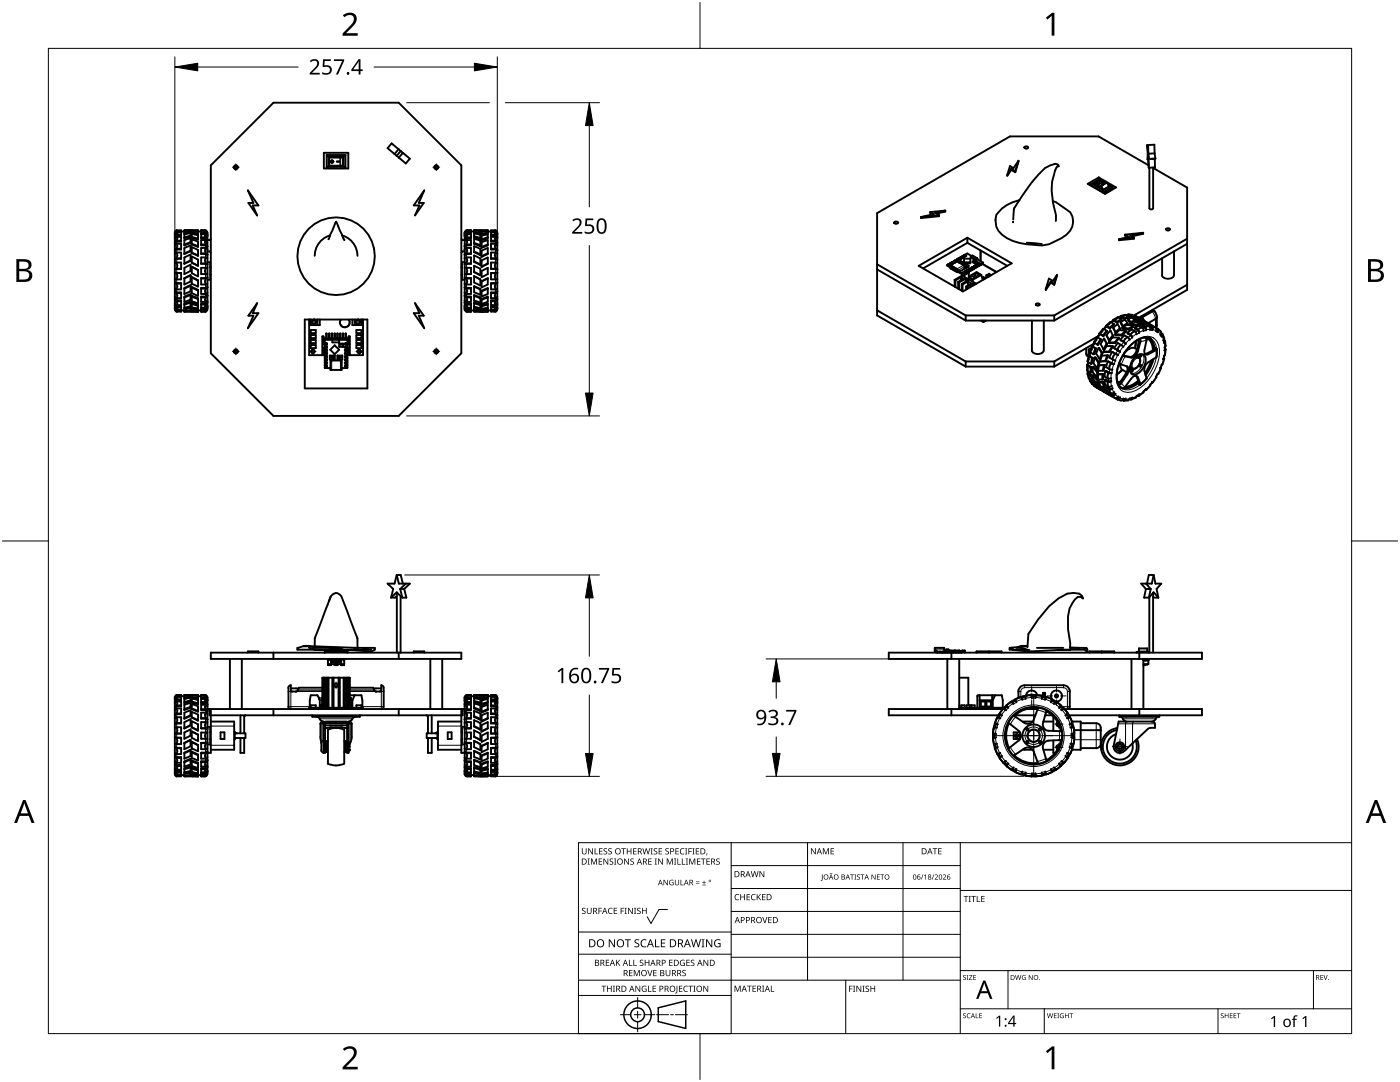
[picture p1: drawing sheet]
<svg xmlns="http://www.w3.org/2000/svg" width="279mm" height="216mm" viewBox="0 0 279 216" stroke-linecap="round" stroke-linejoin="round" font-family="sans-serif">
<g fill="none" stroke="#000" stroke-width=".38">
<path d="M49.5 38l2.1 3h-1.2l.9 2-1.7-2.5h1zM54.6 20.5h25l12.5 12.5v37.5l-12.5 12.5h-25l-12.5-12.5v-37.5zM64.6 30.5h4.9v3.1h-4.9zM65.2 30.9v2.7M65.2 30.9l.4 .4M65.6 31.3v1.9M65.6 33.2l-.4 .4M65.6 31.4h2.9v1.7h-2.9zM65.7 31.4h2.8v1.7h-2.8M66.1 32.1l.3-.1v.4h-.3zM66.1 32.1h.3v.3h-.3zM67.3 32.2l.4 .1z"/>
<path d="M68.6 31.3v1.9M68.6 33.2l.3 .4M68.6 31.3h-3M68.6 33.2h-3M68.9 30.9h-3.7M68.9 33.6h-3.7M68.9 30.9v2.7M68.9 30.9l-.3 .4M79.2 31.1l.4 .4M79.5 29.8l-.8 .9M80 30.1l-1.8-1.5-.9 1 1.9 1.5M80 30.1l-.8 1"/>
<path d="M80 30.1l.4 .4M80.4 30.5l1.4 1.2-.8 .9-1.4-1.1M80.4 30.5l-.8 1M84.7 38l-1.1 2.5h1l-1.8 2.5 .9-2h-1.1zM201.8 33.7v.2M201.8 33.7l.8 .5M201.8 33.9l.8 .5M201.8 33.9l-.8 1.2v-.2M201.8 33.7l-.8 1.2M202.6 34.2v.2M203.3 32.1l-.7 2.1M203.3 32.1l-.7 2.3"/>
<path d="M203.3 32.1l-1 1.4-.7-.4-.6 1.8M203.4 39.9a3.2 3.2 0 0 0-1.1 2.7l-.1 1.2M203.4 39.9a7.4 7.4 0 0 0-4.6 3l-.1 .9a3.8 3.8 0 0 0 2.2 3.7 13.3 13.3 0 0 0 8.5 1.2l2.5-1.2a3.6 3.6 0 0 0 2.1-4.3l-.4-.9-2.9-2-.6-.2M204.5 29.3l.5-.1 .2 .3-.6 .1zM211.1 33.1l.2 .1M211.3 33.2l-.1-.3-.7-.2a5.9 5.9 0 0 0-3.2 2.1l-1.5 1.7-2.4 3.4M211.3 33.2l-.2-.1a8.5 8.5 0 0 0-1.2 4.9l.2 2.1M217.1 36.7l2.2-1.3 3.4 2-2.2 1.3zM217.5 36.8v.1M217.5 36.8l2.7 1.6 1.8-1.1M218 36.7l2.2 1.2M218 36.7l-.5 .1"/>
<path d="M218.5 36.9l.6 .2a.7 .7 0 0 1 1 .8M218.9 36.6h.1M219 36.5l.4 .1-.4 .1zM219 36.6h.4l-.3 .1zM219.3 35.4v.4M219.4 36l-1.2 .7 2 1.2 1.2-.7-.1-.1M219.4 36v.1l-1.1 .7M219.4 35.8l-1.9 1M219.4 35.8v.1M219.4 35.8l1.2 .6M219.4 36l.6 .3M219.4 35.9l.8 .5"/>
<path d="M219.4 35.9l-1.4 .8M219.4 36.2l1.1 .3a.63 .63 0 0 1 .8 .8M219.4 36.6h-.4M219.4 36.6l-.2 .1-.3-.1M219.4 36.6h.1M219.8 36.8h.4M219.9 36.8h.1M219.9 36.8h.3M220.2 37.9v.6M220.2 36.8h-.4M220.2 36.8h.1M220.6 38.3l.1 .3"/>
<path d="M220.7 38.3h.1M220.7 38.4h.1M220.7 38.3v.1M220.7 38.5h.1M220.7 38.4v.1M220.7 38.5v.1M221.2 36.8l.8 .5M221.3 37l.2 .2M221.3 37.9h.1M221.3 38l-.6 .4M221.3 38h.1M221.3 37.9v.1"/>
<path d="M221.4 38.1h.1M221.4 38.1l-.7 .4M221.4 38l-.7 .4M221.4 38v.1M221.4 38.1v.1M221.5 37.2l-1.3 .7M221.5 37.2l.5 .1M221.6 37.8l.2 .1M221.6 37.7v.4M222 37.3v.2l-1.8 1M228.9 29l.1 2.8M229 31.8h.1l.2 1.7"/>
<path d="M229.1 29h-.2M229.1 28.9v1.1l-.2-1M229.1 28.9h1.3v1.7M229.1 28.9l.1 1.8M229.1 31.8h-.1M229.2 30.7l.1 1h-.1M229.2 31.7l.1 1.8M229.2 33l-10-5.8h-17.6l-26.6 15.3v20.4l17.7 10.2M229.4 33.5v8.1l.3 .2 .4-.2M230.1 33.5l6.8 3.9v20.4l-9.6 5.6M230.1 33.4v8.2M230.4 30.6l.2 1.1"/>
<path d="M230.4 30.6l-1.2 .1M230.6 31.7h-1.4M230.6 31.7h-.1v1.7l-1.2 .1M34.9 59.8l.3 .4M34.9 58.3l.3 .2M34.9 57.6l.3 .2M34.9 56.4l.3 .2M34.9 59.2l.3 .3M34.9 54.5h.3M34.9 55.7l.3 .1M34.9 59.6v.1M34.9 58.1v.1"/>
<path d="M34.9 54.4l.4 .1M34.9 51.8v9.9l.3 .5M34.9 50v1.7M34.9 49.9v.1M34.9 51.7v.1M34.9 53.7h.1M34.9 56.4h.1M34.9 54.4h.1M34.9 47.3v.1M34.9 59.7h.1M34.9 58.2h.1M34.9 46.6v.1"/>
<path d="M34.9 56.4l1.2 .1v1.2h-.9l.2-.5-.2-.6M34.9 48.4v.1M34.9 47.3h.1M34.9 58.2l.3 .1 .9 .1v1.1h-.9l.2-.5-.2-.5M34.9 49.9h.1M34.9 46.6h.1M34.9 51.7h.1M34.9 59.7l.3 .2h.9v1h-.9M34.9 48.4h.1M35.2 46.4l-.3 .2M35.2 46l-.3 .4v3.5M35.2 46.1l-.3 .5"/>
<path d="M35.2 46.4l-.3 .4M35.2 46.9l-.3 .4M35.2 48l-.3 .4M35.2 48.6l-.3 .3M35.2 49.7l-.3 .3M35.2 50.4l-.3 .2M35.2 51.6l-.3 .1M35.2 47.3l-.3 .4M35.2 52.4l-.3 .1M35.2 53.6l-.3 .1M35.2 46h.2l-.2 .1h.9M35.2 46.3l.2 .3-.2 .2h.9"/>
<path d="M35.2 47.3h.9v.7h-.9a.55 .55 0 0 0 0-.7zM35.2 48.6l.2 .5-.2 .5M35.2 51.5l.2-.5-.2-.6h.9v1.1M35.2 52.4l.2 .6-.2 .6M35.2 46h.9v.1M35.2 48.6h.9v1M35.2 52.4h.9v1.2M35.2 46.3h.9M36.1 49.6v.2h-.9l-.3 .1M36.1 51.5l-1.2 .2M36.1 48v.2h-.9l-.3 .2M36.1 53.6l-1.2 .1"/>
<path d="M36.1 46.1v.2M36.1 46.3v.8h-.9l-.3 .2M36.1 54.5h-.9l.2 .6-.2 .6M36.1 54.5v1.2h-.9M36.1 51.5h-.9M36.1 56.6h-.9M36.1 53.6h-.9M36.1 58.5h-.9M36.1 49.6h-.9M36.1 54.5h.1M36.8 46h1.2M36.8 55.5l1.2-.6v1.3l-1.2 .6z"/>
<path d="M36.8 57.5l1.2-.6v1.2M36.8 49.5l1.2-.5v1.2l-1.2 .5zM36.8 53.4l1.2-.6v1.3l-1.2 .6zM36.8 46.2h-.7M36.8 57.5v1.2l1.2-.5M36.8 46.7v.9l1.2-.3M36.8 45.9v.8l1.2-.2-1.2 .3M36.8 45.9h1.2M38 47l-1.2 .4M38 58.9l-1.2 .5M38 50l-1.2 .6M38 57l-1.2 .6"/>
<path d="M38 46.2l-1.2 .2M38 48.3l-1.2 .5M38 46l-1.2 .1M38 52.1l-1.2 .6M38 52l-1.2 .6M38 47.5l-1.2 .4v1.1M38 54.9l-1.2 .7M38 45.9v.1M38 52h.1M38 58.7v1.1l-1.2 .4v-1l1.2-.5M38 47.5v1l-1.2 .5M38 52v-1.2l-1.2 .6v1.2"/>
<path d="M38 46v1.2M38.3 47.3l1.2 .3M38.3 59l1.2 .5v1l-1.2-.3M38.3 48.6l1.2 .5M38.3 57.4l1.2 .6M38.3 46.7l1.2 .2v.9M38.3 50.4l1.2 .6M38.3 46.4l1.2 .2M38.3 59.2l1.2 .5M38.3 57.3l1.2 .5v1.2M38.3 47.5l1.2 .3M38.3 46h1.2"/>
<path d="M38.3 55.4l1.2 .6M38.3 52.4l1.2 .6M38.3 46.1l1.8 .1M38.3 53.2l1.2 .6v1.3M38.3 53.3l1.2 .6M38.3 54.5l1.2 .7M38.3 45.9h1.2v.9l-1.2-.2zM38.3 47.8v1l1.2 .5v-1.1l-1.2-.4M38.3 57.2v1.3l1.2 .6M38.3 46.7v.8M38.3 59v1.1M38.3 53.2h.1"/>
<path d="M38.3 45.9v.1M38.3 55.4l1.2 .5M38.3 55.4v1.2l1.2 .6v-1.3M38.3 53.2v1.3M38.3 46.2h-.3M39.5 51.8l-1.2-.6v1.2M39.5 49.8v1.3l-1.2-.6v-1.2l1.2 .6M39.5 51.8v1.2M40.1 45.9l.9 .1-.1-.1M40.1 46.1h.9l-.1 .1 .1 .2h-.9M40.1 45.9v.1M40.1 48.8h.9l-.1-.5 .1-.4h-.9v1.1h1l.3 .2"/>
<path d="M40.1 50.6h.9l-.1-.6 .1-.5h-.9v1.2l1.2 .1M40.1 46v.6l1 .1 .3 .3M40.1 52.6h.9l-.1-.6 .1-.6h-.9v1.2l1.2 .1M40.1 59.4h.9l-.1 .4 .1 .4h-.9zM40.1 57.6h.9l-.1 .5 .1 .6h-.9zM40.1 55.6h.9l-.1 .6 .1 .6h-.9zM41 46l.3 .2 .1 .3M41 47.4l.3 .2 .1 .2M41 46.8h.2l.2 .4M41 46.4l.3 .3 .1 .2M41 47.9l.3 .1M41 49.5l.4 .2"/>
<path d="M41 46.1l.3 .3 .1 .2M41 50.6l.4 .2M41 48.8l.3 .2 .1 .1M41 52.6l.4 .1M41 51.4l.4 .1M41 53.4l-.1 .7 .1 .6M41.3 50.8l.1 .1M41.3 52.7h.1M41.4 59.1l-.4 .3M41.4 59.9l-.4 .3M41.4 58.5l-.4 .2M41.4 57.4l-.4 .2"/>
<path d="M41.4 56.7l-.4 .1M41.4 55.5l-.4 .1M41.4 59l-.3 .2h-1v.2M41.4 57.3l-1.3 .2v.1M41.4 59h.1M41.4 55.4l-1.3 .2M41.4 57.3h.1M41.4 55.4h.1M41.4 52.7h.1M41.4 53.4h-1.3v1.3h1.3M41.4 52.3h.5v3.5h-.5M41.4 50.2h.4l.3 .2"/>
<path d="M41.4 46.4v1.5l-.3-.3h-1v-.9h.9a.39 .39 0 0 0 0 .7h-.9M41.4 58.9v.1M41.4 48.2v13.5M41.9 54.8h.2M42.1 53.3h-.2M42.1 47.7l-.3 .2h-.5v1.7M65.9 47l-.3 .8M65.9 47a4.3 4.3 0 0 0-3.1 4M67.1 44.2l-1.2 2.8M67.1 44.2l.4 .9M67.1 44.2v.1M67.5 45.1l.8 1.9"/>
<path d="M68.3 47l.4 .9M68.3 47a4.2 4.2 0 0 1 3 4.1M92.1 54.8h.1M92.1 47.7l.2 .2h.5M92.2 53.3h-.1M92.7 59.9l.4 .3M92.7 55.5l.4 .1M92.7 59.1l.4 .3M92.7 56.7l.4 .1M92.7 57.4l.4 .2M92.7 58.5l.4 .2M92.7 47v.9l.1-.1"/>
<path d="M92.7 57.3h.1M92.7 58.9v1.3M92.7 53.4h1.3v1.3h-1.3M92.7 48.2v9.1M92.7 57.3v1.6M92.7 50.2h-.4l-.2 .2M92.8 55.4h.1M92.7 58.9l.3 .3h1v1h-.9M92.7 46.4v.6M92.7 52.3h-.5v3.5h.5M92.8 57.3h.1M92.8 55.4l1.2 .2"/>
<path d="M92.8 57.3l1.2 .2v1.2h-.9M92.8 46.9l-.1 .1M92.8 50.8l-.1 .1M92.8 49.1l-.1 .1M92.8 46.9h.1M92.8 50.8h.1M92.8 49.1h.1M92.8 47.8h.1M93.1 46l-.4 .5M93.1 46.1l-.4 .5M93.1 46.4l-.4 .5M93.1 46.8l-.4 .4"/>
<path d="M93.1 47.4l-.4 .4M93.1 47.9l-.3 .1M93.1 48.8l-.4 .3M93.1 49.5l-.4 .2M93.1 52.6l-.4 .1M93.1 51.4l-.4 .1M93.1 50.6l-.4 .2M93.1 49.5h.9v1.2l-1.2 .1M93.1 51.4h.9v1.2l-1.3 .1M93.1 47.9h.9v1.1h-1l-.2 .1M93.1 46.1h.9M93.1 47.4a.39 .39 0 0 0 0-.7h.9v.9h-1l-.2 .2"/>
<path d="M93.1 46.1l.1 .1-.1 .2h.9M93.1 53.4l.1 .7-.1 .6M93.1 55.6l.1 .6-.1 .6M93.1 51.4l.1 .6-.1 .6M93.1 59.4l.1 .4-.1 .4M93.1 49.5l.1 .5-.1 .6h.9M93.1 47.9l.1 .4-.1 .5M93.1 52.6h.9M93.1 48.8h.9M93.2 45.9l-.1 .1M94 55.6v1.2h-.9M94 45.9v.1"/>
<path d="M94 47.4h-.9M94 46v.6l-1 .1-.2 .2M94 57.6h-.9l.1 .5-.1 .6M94 45.9l-.9 .1M94 55.6h-.9M94 59.4h-.9M94.6 46h1.2M94.6 46l1.2 .1M94.6 47.2l1.2 .3M94.6 46.3l1.2 .2M94.6 59.1l1.2 .4M94.6 52.3l1.2 .6"/>
<path d="M94.6 55.1l1.2 .7-1.2-.6M94.6 58.3l1.2 .5M94.6 54.3l1.2 .6M94.6 48.5l1.2 .4M94.6 47.6l1.2 .4M94.6 52.2l1.2 .6M94.6 50.2l1.2 .6M94.6 53l1.2 .6M94.6 46.6l1.2 .3M94.6 51l1.2 .6M94.6 46.5l1.2 .2M94.6 48.7l1.2 .4"/>
<path d="M94.6 57.1l1.2 .6M94.6 57.2l1.2 .6M94.6 46v1.4l1.2 .4M94.6 45.9h1.3v.8M94.6 57.1v.1M94.6 47.6v1.1M94.6 55.1h.1M94.6 45.9h.1M94.6 55.1v1.3l1.2 .6M94.6 45.9v.1M94.6 51v1.2M94.6 53v1.3"/>
<path d="M94.6 57.2v1.1M94.6 46.2h-.6M94.6 54.3h.1M95.8 59.4l-1.2-.5v1.1l1.2 .4M95.8 49.7l-1.2-.6v1.2l1.2 .6M95.9 46.8v.9M95.9 48v1.1M95.9 49.6v1.3M95.9 51.5v1.4M95.9 53.6v1.3M95.9 55.7v1.3M95.9 57.6v1.2"/>
<path d="M95.9 59.3v1.1M95.9 55.7h.1M96.1 59.6l1.2-.4v1l-1.2 .5M96.1 48.3l1.2-.4v.9M96.1 56.1l1.2-.6v1.3l-1.2 .6M96.1 52l1.2-.6v1.2M96.1 50l1.2-.5v1.2l-1.2 .6M96.1 46.2h-.2M96.1 54.1l1.2-.7v1.3l-1.2 .6zM96.1 47v1M96.1 48.3v1.2M96.1 50v1.3"/>
<path d="M96.1 52v1.3M96.1 56.1v1.3M96.1 58v1.2M96.1 59.6v1M97.3 46.4l-1.2 .3M97.3 59.4l-1.2 .4M97.3 57.6l-1.2 .6M97.3 55.6l-1.2 .6M97.3 46.8l-1.2 .2M97.3 52.6l-1.2 .6M97.3 47.4l-1.2 .4M97.3 50.6l-1.2 .5"/>
<path d="M97.3 48.8l-1.2 .5M97.3 52.7l-1.2 .6M97.3 46l-1.2 .1M97.3 46.1l-1.2 .1M97.3 49l-1.2 .5M97.3 57.5l-1.2 .5M97.3 47.4v.2l-1.2 .4M97.3 45.9h-1.2v1M97.3 46v.1M97.3 48.8v.2M97.3 52.6h.1M97.3 57.5v1.2l-1.2 .5"/>
<path d="M97.3 46.1v.6l-1.2 .2M97.3 46.7v.7M97.3 45.9v.1M98 53.6l1.2 .1M98 46.2h-.7M98 48h.9a.55 .55 0 0 1 0-.7h-.9v.9h1l.2 .2M98 51.5h.9M98 56.6h.9M98 53.6h.9M98 58.5h.9M98 49.6h.9M98.9 46.4l.3 .2v.2"/>
<path d="M98.9 46.9h.2l.1 .4M98.9 48l.3 .4M98.9 46.1l.3 .3v.2M98.9 53.6l.3 .1M98.9 52.4l.3 .1M98.9 48.6l.3 .3M98.9 51.6l.3 .1M98.9 47.3l.3 .4M98.9 50.4l.3 .2M98.9 49.7l.3 .3M98.9 46a.6 .6 0 0 1 .3 .7M98.9 46h-.9v1.1h1l.2 .2"/>
<path d="M98.9 48.6h-.9v1.2h1l.2 .1M98.9 51.5l-.2-.5 .2-.6h-.9v1.2l1.2 .1M98.9 46h-.2l.2 .1h-.9M98.9 46.3l-.2 .3 .2 .2h-.9M98.9 52.4l-.2 .6 .2 .6M98.9 54.5l-.2 .6 .2 .6M98.9 48.6l-.2 .5 .2 .5M98.9 52.4h-.9v1.2M98.9 54.5h-.9v1.2h.9M98.9 46.3h-.9M99 46.4l.2 .2M99.2 59.7l-.2 .2h-1v1h.9"/>
<path d="M99.2 48.4h.1M99.2 47.3h.1M99.2 56.4l-1.2 .1v1.2h.9l-.2-.5 .2-.6M99.2 46.6h.1M99.2 58.2l-.2 .1-1 .1v1.1h.9l-.2-.5 .2-.5M99.2 49.9h.1M99.2 47.3v.1M99.2 56.4h.1M99.2 53.7h.1M99.2 54.4l-.3 .1M99.2 46.6v.1M99.2 58.2h.1"/>
<path d="M99.2 49.9v.1M99.2 51.7h.1M99.2 59.7h.1M99.2 48.4v.1M99.2 59.8l-.3 .4M99.2 54.5h-.3M99.2 55.7l-.3 .1M99.2 56.4l-.3 .2M99.2 58.3l-.3 .2M99.2 59.2l-.3 .3M99.2 54.4h.1M99.2 58.1v.1"/>
<path d="M99.2 59.6v.1M99.2 51.7v5.9l-.3 .2M99.2 46.7v.7M99.2 47.4v1M99.2 48.5v1.4M99.2 50v1.7M99.2 57.7v3.8M175 52.7l17.7 10.2M175 53.8l17.7 10.2M178.5 44.3l.5-.1 .2 .3-.4 .2-.3-.2zM183.3 53l9.8-5.6 8.8 5.1-9.7 5.7zM185.6 42.3l.8 .4-2.6 .6"/>
<path d="M185.6 42.3v.2l.5 .3M187.4 42.9v.2l-3.6 .4v-.2M187.4 42.9l-3.6 .4M188.7 42v.2l-1.8 .4M188.7 42l-2.1 .5 .8 .4M188.7 42l-3.1 .3M189 52.9v.1l.7 .6 1.3 .6M189 52.9l.6 .3M189.2 52.8l.2 .1M189.2 52.8l-.2 .1M189.2 52.8h.1M189.4 52.7v.1h-.2"/>
<path d="M189.4 52.7v.1M189.4 52.7h.1M189.4 52.8l.3 .1h-.3zM189.4 52.6l.3 .2M189.5 52.9h.1M189.6 53.1l.1 .5 1.3 .7 .1-.4M189.6 52.5h.1M189.6 52.5l.2 .2M189.6 53.1v.2M189.7 52.8l-.1 .1h-.2h.3M189.7 52.5h.1M189.7 52.5l-.3 .2"/>
<path d="M189.7 52.8h.1M189.8 52.4v.1h-.1M189.8 53.1v.2l1.3 .7-.1-.2M189.8 53.1l1.3 .7M189.9 52.4h.1M189.9 52.4v.1M189.9 52.5l.2 .1zM189.9 53.1h-.1M189.9 52.4l.2 .1M189.9 52.7h.1M190.1 52.3l.2 .1M190.1 52.3h.1"/>
<path d="M190.1 52.3l-.2 .1M190.1 52.5v.2h-.3l.3-.1M190.2 52.6h.1M190.2 52.3h.3zM190.3 52.2l-.2 .1M190.3 52.1h.1M190.3 52.1v.2M190.3 52.1l.3 .1M190.4 52.4h.1M190.5 55.8l.2 .2M190.5 55.8v1.4M190.5 52h.1"/>
<path d="M190.5 52l.2 .1M190.5 52l-.2 .1M190.5 52.3v.1h-.3l.4-.1M190.6 52h.1M190.6 52.3h.1M190.7 56v1.3M190.8 51.9v.1M190.8 51.9h.1M190.8 51.9l-.3 .1M190.8 52l.2 .1zM190.8 51.9l.3 .2-.4 .1 .4-.1M190.8 52.2h.1"/>
<path d="M191 51.8l.2 .1M191 53.7l-1.4-.7 1.4 .7 .1 .3M191 51.7h.1M191 51.7l-.2 .2M191.1 52.2l-1.5 .7M191.1 52.1h.1M191.1 54.2l-.1 .1M191.2 54v.2M191.2 51.6l-.2 .2M191.2 54.3l1 .6M191.2 51.6v.1M191.2 51.6h.1"/>
<path d="M191.2 56.3l.2 .1M191.2 56.3v1.3M191.2 51.7l.2 .1-.1 .1zM191.2 51.6l.3 .2-.3 .1M191.3 51.9h.1M191.4 54.2l-.3 .1M191.4 54.1l-.1 .1M191.4 52.4h.1M191.4 56.4v1.3M191.4 52.2v.1M191.4 51.5l.2 .1M191.4 51.5l-.2 .1"/>
<path d="M191.4 54.2l.8 .5M191.4 54v.2M191.5 52.1l.3 .1-.2 .2-.2-.2zM191.5 51.5h-.1M191.5 51.8l-.3 .1M191.5 51.8h.1M191.6 51.4l-.2 .1M191.7 51.4h.1M191.7 51.4v.1M191.7 51.5l.2 .1h-.2zM191.7 51.3l.2 .2M191.7 51.6h.1"/>
<path d="M191.7 55.3v.7M191.7 55.3l.2 .1v.4M191.7 55.3l-1 .7M191.8 52.4l-.3 .1M191.8 52.2v.1M191.9 51.2h.1M191.9 51.2l.2 .2M191.9 55.5l.2-.1v.2M191.9 51.5v.1h-.3h.3M191.9 51.2l-.2 .2M191.9 56.7l.2 .1M191.9 56.7v1.3"/>
<path d="M192 51.5h.1M192.1 51.1l-.2 .1M192.1 54.4h.1M192.1 51.1v.1M192.1 51.1h.1M192.1 56.8v1.3M192.1 55.7v-.2l.2 .1-1.1 .7M192.1 54.4h.3zM192.1 51.2l.2 .1zM192.1 51.1l.2 .1M192.1 54.5l.3 .3M192.2 51.4h.1"/>
<path d="M192.2 52.8l.4-.2 .7 .4M192.2 54.9l-1.7 .9M192.2 52.4l-.7-.4-.4 .2 1.2 .7M192.2 52.4v.3l-.1 .1M192.2 54.7v.2M192.2 52.4l-.4 .2M192.2 54.5h.1M192.3 52.9l.2 .3M192.3 51h.1M192.3 51l.2 .1M192.3 51.2v.2h-.2l.3-.1M192.3 51l-.2 .1"/>
<path d="M192.4 51h.1M192.4 51h-.1M192.4 54.8h.1M192.4 54.7h.2M192.4 54.6h.1M192.4 54.6l-.2 .1M192.4 54.6v.2M192.4 51.6h1.2v.9h-1.2zM192.4 51.3h.1M192.4 54.4h-.3M192.4 54.4l.2 .2M192.5 52.8l.2 .3 .2-.3"/>
<path d="M192.5 53.1l.3 .2M192.5 53.4l.3 .2M192.5 53.2v.4l-1.1 .6M192.5 52.8l.4 .1-.2 .1-.3-.1zM192.5 50.9l-.2 .1M192.5 54.2h.1M192.5 50.8h.1M192.5 50.8v.2M192.6 51l.2 .1h-.1h-.2zM192.6 54.5l-.2 .1M192.6 50.8l.2 .1M192.6 50.8h-.1"/>
<path d="M192.6 50.8l.4-.2 .9 .5M192.6 54.6l-.4 .3M192.6 54.6v.1M192.6 54.5h.1M192.6 54.5v.1M192.6 54.2l.2 .3M192.6 54.6h.1M192.6 54.1l.2 .1zM192.7 51.1h.1M192.7 54.3h.1M192.7 55.6l-1.3 .8M192.7 55.6v.6"/>
<path d="M192.7 55.6l.6 .3-1.4 .8M192.8 53.3v.3M192.8 51v.1h-.3h.3M192.8 54.5l-.2 .1M192.8 54.5h.1M192.8 57.2l.2 .1M192.8 57.2v.6M192.8 54.1l-.3 .1M192.8 54.4h.2M192.8 54.3h.1M192.8 54.3v.2M192.8 54.3l-.2 .2"/>
<path d="M192.9 51h.1M192.9 54.1l.2 .3M193 57.3v.4M193 53.9h.1M193 54.3l-.2 .1M193 54.2h.1M193 54.4h.1M193 54.2v.2M193 54l.3 .1M193.1 47.4v1.1M193.1 48.5l7.9 4.5M193.1 48.5l-8.9 5.1"/>
<path d="M193.1 54.4l-.3 .1M193.1 53.9h.2l-.1 .1zM193.1 54h.1M193.2 54.3l.1 .1M193.2 56.2l-1.1 .6M193.2 56.2l.7 .4-1.1 .6M193.2 56.2v.8M193.3 54.1h.2M193.3 54.3l-.2 .1M193.3 54.1l-.3 .1M193.3 54.3h.1M193.3 54.1v.2"/>
<path d="M193.3 53l-.5 .3M193.3 53v.3l-.5 .3M193.3 54.1h.1M193.3 53.8h-.3v.2v-.1M193.3 53.8l.2 .2M193.3 54.4v1.3M193.3 55.4l.8 .5M193.3 54.4l-1.1 .7 2.6 1.5M193.4 53.7h.1M193.5 54l-.2 .1M193.5 54h.1M193.5 54.1h.1"/>
<path d="M193.5 54v.1M193.5 53.7l.2 .2M193.5 53.6l.3 .1-.2 .1zM193.6 53.8h.1M193.6 52.3h-1.2M193.7 55.2l.1-.1a.42 .42 0 0 1 .6 .3v.1a.52 .52 0 0 1-.8-.1zM193.7 54l-.2 .1M193.7 54h.1M193.7 53.9l-.2 .1M193.7 53.9v.1M193.7 53.6l-.3 .1M193.7 53.9h.2"/>
<path d="M193.7 51.2l.4-.2 1 .5M193.7 51.2v.2l1 .5M193.7 51.2l1 .5M193.7 53.8h.1M193.7 53.8v.1M193.7 53.8v.2M193.8 53.6l.2 .3M193.9 53.4v.1M193.9 53.4h.1M193.9 53.7l-.2 .1M193.9 53.7h.1M193.9 53.9h.1"/>
<path d="M193.9 53.7v.2M193.9 53.5l.3 .2M194 53.3l.2 .1-.1 .1zM194 53.5h.1M194.1 55.9l.1 .3M194.1 52.2l.5 .3 .5-.2M194.1 52.2l.5 .4M194.2 53.7h.1M194.2 52.2l.3-.2 .6 .3M194.2 52.2h-.1M194.2 52.2l.4 .2M194.2 53.6h.2"/>
<path d="M194.2 53.3h-.3v.2M194.2 53.6h.1M194.2 53.6l-.3 .3M194.2 53.6l-.3 .1M194.2 53.3l.2 .3M194.3 56.5v.4M194.3 56.5l.4 .2M194.3 56.5l-1.3 .8M194.3 53.1h.1M194.4 53.5l-.2 .1M194.4 53.5h.1M194.4 53.6h.1"/>
<path d="M194.4 53.5v.1M194.4 53.2l.2 .1M194.4 53.1l.2 .1h-.2zM194.5 53.2h.1M194.5 54.7l.2-.1a.43 .43 0 0 1 .6 .3v.1a.51 .51 0 0 1-.8-.1zM194.6 53.5l-.2 .1M194.6 53.3l-.2 .2M194.6 53.5h.1M194.6 53.3v.2M194.6 53.4h.2M194.6 52.4v.2M194.6 53.3h.1"/>
<path d="M194.6 53.1l-.3 .1M194.7 53.1l.2 .1M194.7 51.7v.2M194.8 52.9v.1M194.8 52.9h.1M194.8 52.9h.3zM194.8 53.2h-.2v.1M194.8 53.4h.1M194.8 53.2h.1M194.8 53.2v.2M194.8 53l.3 .1M194.9 53.2h-.1"/>
<path d="M194.9 53.2v.1M194.9 53h.1M195 52.2l-.4 .2M195.1 53.1l-.2 .1M195.1 53.2h.1M195.1 53.1v.1M195.1 51.7l1.1 .7M195.1 51.7l-.4 .2M195.1 51.5l-.4 .2M195.1 51.5v.2M195.1 52.8h-.3v.2M195.1 53.1h.1"/>
<path d="M195.1 52.3l-.5 .3M195.1 53.1l-.3 .3M195.1 52.8l.2 .1M195.2 52.6l.1 .1M195.2 52.6h.1M195.2 53l-.1-.1v.2M195.3 52.9h.1M195.3 53.1h.1M195.3 52.9v.2M195.3 52.7l.2 .1M195.3 52.6l.2 .1zM195.4 52.7h.1"/>
<path d="M195.5 52.8v.2M195.5 53l-.2 .1M195.5 52.8l-.2 .1M195.5 53h.1M195.5 52.6l-.2-.1v.2M195.5 52.9h.2M195.5 52.8h.1M195.6 52.5l.2 .3M195.7 50v2.1M195.7 52.7h-.2v.1M195.7 52.7h.1M195.7 52.8h.1"/>
<path d="M195.7 52.7v.1M195.8 52.8h-.1M195.8 54.8l-1.7 1.1M195.8 54.8l-.9-.5-1.6 .9M195.8 54.8l.4 1M196 52.7l2.8 1.6M196 55.4l.3-.1 .3 .2M196.1 55.7h.3M196.2 52.4l-.5 .3M196.2 52.4v.2l-.4 .2M196.4 55.7h.1M196.6 55.5l-.2 .2"/>
<path d="M196.9 55.3l-.3 .2M196.9 54.9v.1M196.9 54.9v.4M196.9 54.9h.1M196.9 55.3h.1M196.9 55v.3M197 55.3h-.1M197 54.9v.4M197 54.9l-.1 .1M197.2 55.2l-.2 .1M197.3 54.7h.1M197.3 54.7v.5"/>
<path d="M197.3 54.7h.2M197.4 54.7v.4M197.5 54.7v.4M197.5 54.7h-.1M197.7 54.9h.1M197.8 54.9h.1M202.2 44.3h.1M204.9 48.4l3 .3M209.7 56.4l-1 1.5v-.2M209.7 56.2l-1 1.5M209.7 56.2l.7 .4M209.7 56.2v.2"/>
<path d="M209.7 56.4l.7 .4M210.1 40.1v.3a7 7 0 0 1 .6 3.3v.4M210.4 56.6v.2M210.9 54.9l-.5 1.7M210.9 54.9l-.5 1.9M210.9 54.9l-.8 1.2-.8-.5-.6 2.1M224.5 46.8l.8 .5-2 .4M224.5 46.8v.2l.6 .3M226.3 47.4v.2l-3 .3v-.2M226.3 47.4l-3 .3M228.1 46.4v.3l-2.2 .5M228.1 46.4l-2.5 .6 .7 .4"/>
<path d="M228.1 46.4l-3.6 .4M232.8 45.6h.5l.2 .2-.4 .2-.3-.1zM234.3 50.2v4.7a1.38 1.38 0 0 1-2.4 0v-3.4M236.9 56.8l-10.4 6v.2M236.9 48.7l-26.5 15.3M236.9 47.6l-26.5 15.3M34.9 60.9l.3 .4M34.9 60.5l.3 .4M34.9 61.6l.3 .4M34.9 60.7v.1M34.9 61.5v-.1l.3 .4M34.9 61.5h.1"/>
<path d="M34.9 60.8h.1M34.9 61.5l.3 .3M34.9 60.8l.3 .3h.9v.9M35.2 62l.2 .1-.2 .1M35.2 61.3l.2 .3-.2 .2h.9M35.2 62h.9M35.2 61.3h.9M36.1 62v.2h-.9M36.1 61.9h.7M36.1 60.1h-.9a.55 .55 0 0 1 0 .8M36.8 61.5l1.2-.2v.8M36.8 61.5v.7l1.2-.1"/>
<path d="M38 60.4l-1.2 .4M38 61.9l-1.2 .2M38 62.1l-1.2 .1M38 61.5l-1.2 .3M38 61.9h.3M38 60.2v.9l-1.2 .3v-.8l1.2-.4M38.3 62.2h1.2M38.3 62l1.2 .1M38.3 60.5l1.2 .3v1.4M38.3 61.7l1.2 .2M38.3 60.7l1.2 .3M38.3 60.4v.9l1.2 .3-1.2-.2v.6"/>
<path d="M38.3 62v.2M39.5 61.9h.6M40.1 61.7h.9l-.1 .2 .1 .2h-.9M40.1 62.1v.1M40.1 62.2h.9zM41.4 61.3l-.4 .5M41.4 61l-.4 .4M41.4 61.7l-.4 .5M41.4 60.4l-.4 .4M41.4 61.6l-.1 .2-.3 .3M41.4 60.3l-.3 .2-1 .1v.8h.9a.39 .39 0 0 1 0-.6h-.9M41.4 61.2l-.3 .3h-1v.6"/>
<path d="M41.4 61.2h.1M41.4 60.3h.1M41.4 61.1v.1M41.4 60.2v.1M51.3 60.5l-.9 2h1.2l-2.1 3 1.1-2.5h-1zM60.8 63.8h12.5v13.7h-12.5zM61.7 63.8v7.1h3.1M62 63.8v1.1M62 65.8h1v.7h-1zM62 66.8h1v.7h-1zM62 67.8h1v.7h-1zM62 68.8h1v.7h-1z"/>
<path d="M63.4 63.8v1.1M63.8 63.8v1.1h-2v-1.1M64.8 69.4l.1-.2 .2 .2M64.8 68.5l.1 .1-.1 .2h.3M64.8 71.7l.1 .1-.1 .2M64.8 71l.1 .2-.1 .1h.3M64.8 72.9l.1 .2-.1 .1 .3 .1M64.8 69.8l.1 .1-.1 .2M64.8 72.3l.1 .1-.1 .2h.3M64.8 70.4l.1 .1-.1 .2h.3M64.8 69.1h.1M64.8 70.4h.1"/>
<path d="M64.8 71h.1M64.8 69.8h.1M64.8 72.3h.1M64.8 68.5h.1M64.8 71.7h.1M64.8 72.9h.1M64.8 68.4l.4 .1v.3h-.1M64.8 69.7l.4 .1 .1 .1-.2 .2h-.3M64.8 72.2l.4 .1v.3h-.1M64.8 71h.4v.3l-.1 .1M64.8 70.3l.4 .1v.3h-.1M64.8 72.9h.4v.3l-.1 .1"/>
<path d="M64.8 69.4v.4M64.8 70v.4M64.8 70.7v.3M64.8 71.3v.4M64.8 71.9v.4M64.8 72.6v.3M64.8 73.2v.2h1.1M64.8 71.6h.3M64.8 69.1h.3M64.8 69.4h-.2v1.5M64.8 72.6h.1M64.8 69.4h.1"/>
<path d="M64.8 73.2h.1M64.8 68.8h.1M64.8 71.9h.1M64.8 70h.1M64.8 71.3h.1M64.8 70.7h.1M64.9 68.7h-.3v-1.6h-.3v3.8M65 71.7h.2l-.1 .3zM65 73h.2l-.1 .2zM65 69.8h.2l-.1 .3zM65 72.3h.2l-.1 .3zM65 71.1h.2l-.1 .2z"/>
<path d="M65 70.4h.2l-.1 .3zM65 69.2h.2l-.1 .2zM65 68.5h.2l-.1 .3zM65.1 69.4h.1M65.1 67.5v-.9h.1v.9M65.1 69.1l.2 .2-.2 .2-.3-.1 .1-.1-.1-.2M65.1 71.6l.1 .1v.2l-.4 .1M65.2 68.7h-.1M65.6 67.5v-.9h.2v.9M65.8 70.9h1v.8h-1zM65.9 71.9h2.3v1.9h-2.3zM66.2 71.2h.3v.3h-.3z"/>
<path d="M66.2 67.5v-.9h.1v.9M66.3 67.8v.5h1.4v-.5M66.7 67.5v-.9h.2v.9M66.8 68.9l.9 .9-.9 .9-.9-.9zM67.3 67.5v-.9h.1v.9M67.3 70.9h1v.8h-1zM67.7 71.2h.3v.3h-.3zM67.7 68.6v.6M67.7 68.6h.1M67.8 69.1h.6M67.8 69.1l-.1 .1M67.8 68.6v.5"/>
<path d="M67.8 67.5v-.9h.2v.9M68 63.8a.99 .99 0 0 0 .8 1.5 .99 .99 0 0 0 .8-1.5M68.4 67.5v-.9h.1v.9M68.4 68.6h-.6M68.4 68.6v.5M68.4 69.1l.1 .1M68.5 68.6v.6M68.5 69.2h-.8M68.5 68.6h-.1M68.5 68.6h-.8M68.9 71.7h.2l-.1 .3zM68.9 70.4h.2l-.1 .3z"/>
<path d="M68.9 69.8h.2l-.1 .3zM68.9 72.3h.2l-.1 .3zM68.9 73h.2l-.1 .2zM68.9 71.1h.2l-.1 .2zM68.9 69.2h.2l-.1 .2zM68.9 68.5h.2l-.1 .3zM68.9 67.5v-.9h.2v.9M68.9 69.4h.2M69 71.6l-.2 .2 .1 .1 .4 .1M69 69.1l-.2 .2 .1 .1h.4M69 71.6h.3M69 69.1h.3"/>
<path d="M69.1 68.7h-.1M69.1 69.3l-.1 .1M69.2 69.3l.1 .1M69.3 68.7h.3v-1.6h.2v3.8M69.3 69.8l-.1 .1 .1 .2M69.3 70.4l-.1 .1 .1 .2M69.3 69.1l-.1 .2 .1 .1M69.3 72.3l-.1 .1 .1 .2M69.3 68.5l-.1 .1 .1 .2M69.3 71l-.1 .2 .1 .1M69.3 72.9l-.1 .2 .1 .1M69.3 71.7l-.1 .1 .1 .2"/>
<path d="M69.3 68.4v-.9h-4.5v1.6M69.3 68.5v.2M69.3 69.4h.3v1.5M69.3 67.8h-4.5M69.3 68.8v.3M69.3 69.4v.3M69.3 70.1v.2M69.3 70.7v.3M69.3 71.3v.3M69.3 72v.2M69.3 72.6v.3M69.3 73.3v.1h-1.1"/>
<path d="M69.3 71.3h.1M69.3 73.2h.1M69.3 72.6h.1M69.3 70.7h.1M69.3 69.4h.1M69.3 68.8h.1M69.3 71.9h.1M69.3 70h.1M69.3 69.7l-.5 .2 .2 .2h.3M69.3 70.3l-.4 .1-.1 .1 .2 .2M69.3 68.4l-.4 .1-.1 .1 .2 .2M69.3 72.2l-.4 .1-.1 .1 .2 .2"/>
<path d="M69.3 72.9h-.4l-.1 .2 .2 .2M69.3 71h-.4l-.1 .2 .2 .2M69.3 68.4v.1M69.3 69.1h.1M69.3 69.7v.1M69.3 70v.1M69.3 70.3v.1M69.3 71h.1M69.3 71.6v.1M69.3 71.9v.1M69.3 72.2v.1M69.3 72.9h.1"/>
<path d="M69.3 73.2v.1M69.3 69.8h.1M69.3 70.4h.1M69.3 72.3h.1M69.3 71.7h.1M69.3 68.5h.1M69.3 73.3h-.3M69.3 70.7h-.3M69.3 72.6h-.3M69.3 71.3h-.3M69.3 68.8h-.3M70.8 63.8v1.1"/>
<path d="M71.1 65.8h1v.7h-1zM71.1 66.8h1v.7h-1zM71.1 67.8h1v.7h-1zM71.1 68.8h1v.7h-1zM72.1 63.8v1.1M72.3 63.8v1.1h-2v-1.1M72.4 63.8v7.1h-3.1M82.8 60.5l1.8 2.5h-1l1.1 2.5-2.1-3h1.1zM92.7 61.7l.4 .5M92.7 61.3l.4 .5M92.7 61l.4 .4M92.7 61.6l.4 .5"/>
<path d="M92.7 60.4l.4 .4M92.7 60.2v.9M92.7 61.1v.6M92.7 61.1l.3 .4h1v.7h-.9M92.7 60.2l.3 .3 1 .1v.8h-.9M93.1 62.2h.9M93.1 60.8h.9M93.1 60.8a.39 .39 0 0 1 0 .6M94 62.1h-.9M94 61.7h-.9l.1 .2-.1 .2M94 61.9h.6M94.6 62.1l1.2 .1"/>
<path d="M94.6 62l1.2 .1M94.6 60.5l1.2 .4M94.6 61.4l1.2 .2M94.6 61.6l1.2 .2M94.6 61.3v.7M94.6 60.5v.7l1.2 .3M94.6 60.5v-.2l1.2 .4M95.9 60.7v.8M95.9 61.6v.6h-1.3v-.2M95.9 61.9h.2M96.1 60.9l1.2-.3v.8l-1.2 .3 1.2-.2M96.1 60.9v1.3h1.2"/>
<path d="M97.3 62.2h-1.2M97.3 62.1l-1.2 .1M97.3 60.8l-1.2 .3M97.3 61.8l-1.2 .1M97.3 61.9h.7M97.3 61.5v.7M98 60.1h.9a.55 .55 0 0 0 0 .8M98.9 61.3l-.2 .3 .2 .2h-.9M98.9 62l-.2 .1 .2 .1M98.9 62h-.9M98.9 61.3h-.9M99.2 61.5l-.2 .2"/>
<path d="M99.2 60.8l-.2 .3h-1v1.1h.9M99.2 61.5v-.1l-.3 .4M99.2 61.5h.1M99.2 60.8h.1M99.2 61.6l-.3 .4M99.2 60.9l-.3 .4M99.2 60.5l-.3 .4M99.2 60.7v.1M99.2 61.5v.4l-.3 .3M175 61.9l17.7 10.2M192.7 62.9v1.1M192.7 72.1v1"/>
<path d="M192.7 64h17.7M195.7 64l.6 .3M196.1 64l.2 .1M196.3 64.1v.2M196.4 64l-.1 .1M196.8 64l-.5 .3M205.9 64v5.9M206.8 60.6h.1a.42 .42 0 0 1 .6 .2l-.4 .2-.3-.1zM208.3 64v5.9a1.34 1.34 0 0 1-2.4 0M210.4 73.1h-17.7M210.4 72.1h-17.7M210.4 62.9h-17.7"/>
<path d="M210.4 62.9v1.1M210.4 72.1v1M216.7 70.6l.2 .4M216.8 69.5v1M216.9 73.9l.1 .1M217 72.8v1.1M217 71l.2 .1M217 72.1l.1 .1M217 73l.6 .3M217 73v1M217 74l.6 .4 .2-.1M217 74.6l.3 .8"/>
<path d="M217.1 72.6l-.2 .3 .1 .1M217.1 72.7v.1M217.1 72.8l.7 .4-.2 .1M217.1 72.6v.1M217.1 74.1v.1M217.1 74.4l.2 .1M217.1 74.3v.4M217.1 72.2v.4M217.1 74.2l.1 .2M217.3 75.4v.1M217.3 71l-.3 1.1M217.3 69.7l.3 .2"/>
<path d="M217.3 69.7l.1 1.2M217.3 74.5l.6 .4M217.4 70.9l-.1 .2M217.4 70.9v.1M217.4 71l.7 .4-.1 .1-.7-.4v.6l-.2 .5 .6 .4M217.4 70.9h.1M217.5 70.2l.1 .1M217.5 75.6l.1 .5M217.5 76l.5 .7M217.6 70.3l-.2 .6M217.6 76l.6 .4 .1-.2M217.6 76l.4 .7"/>
<path d="M217.6 75.7v.1M217.6 75.8l.7 .4M217.6 73.4v1M217.7 75.1l.2 .8M217.7 75l-.6-.3 .2 .8 .7 .4M217.8 69.4l-.5 .3M217.8 73.3v1M217.9 74.9l.2 .8M217.9 74.9l-.2 .1M217.9 69.1l-.4 1.1M217.9 71.5l-.2 1.1M218 76.7h.1"/>
<path d="M218 69.2l.6 .3M218 69.2l-.1 .6-.3 .5M218 76.7l.6 .3M218 69.1h-.1l.1 .1M218 69.1h.1M218.1 69.1l.7 .4M218.1 71.5l-.2 1.1h-.2M218.1 73.2l.4 .6a1.73 1.73 0 0 1 .4 1.5l-.4-.5a1.46 1.46 0 0 1-.4-1.6zM218.1 75l.2-.2 .2 .2a1.83 1.83 0 0 1 .9 1.3M218.1 73.2h.2l.8 1M218.1 75.7l-.1 .2M218.2 76.4l.4 .6"/>
<path d="M218.3 68.6l-.3 .5M218.3 68.6l-7.9 4.5M218.3 76.9l.1 .1M218.3 76.2l.3 .5M218.4 68.4l.4-.5 .4-.8-8.8 5M218.4 68.4l-.1 .2M218.5 76.4l.9 .7 .6 .8-1.1-.8zM218.5 71.3l.4 .6a1.62 1.62 0 0 1 .1 1.6l-.2-.2a1.19 1.19 0 0 1-.4-1.7zM218.6 69.6l-.4 1.1M218.6 69.5h.2M218.7 71.3l.7 1.1M218.7 76.2l.8 .8"/>
<path d="M218.7 71.3h-.2M218.7 76.2l-.2 .2M218.7 76.9l.1 .1M218.8 76.9l-.2 .1M218.8 69.6l-.5 1.1-.7-.4M218.8 77.3l-.4-.3 .9 .6M219 77.4l.5 .3M219.1 75.9l.2 .9M219.1 75.9l-1-.9 .1 .3a.98 .98 0 0 0 .6 1l.5 .5M219.1 77.2l-.1 .2M219.1 74.2v.6M219.1 74.8l.9-.1v1"/>
<path d="M219.1 74.8l.1 .9h.8M219.1 74.2l-.1 .1M219.1 75.2l-.1 .1M219.2 73.5h-.2M219.2 69.4l.4 .5a.71 .71 0 0 1 .1 1.1l-.2 .6-.4-.6a.61 .61 0 0 1-.1-1zM219.3 75.8l-.2 .1M219.3 69.4l.4 .6a.73 .73 0 0 1 .1 1.1l-.2 .6-.1-.1M219.3 76.4h.8l.2 .9-.2-.1a.52 .52 0 0 1-.7-.6zM219.3 74.6h.9v1l-.2 .1M219.3 74.6l-.2 .1M219.3 77.4v.1M219.4 72.4l-.2 1.1"/>
<path d="M219.4 72.4h-.2M219.4 76.7l-.1 .1M219.4 66.7h.1M219.4 66.7l-.2 .4M219.5 66.6l-.1 .1M219.6 67.7l-.6 1M219.7 77.1l-.1 .2M219.8 67.8l-.7 1M219.8 77.2l.2 .3M219.8 67.7l-.9-.5-.6 1.1 .8 .5M219.9 77.6l.2 .1a.92 .92 0 0 1 .9 .7l-.6-.2zM219.9 71l1.1-.1-.4 1.2h-1.1z"/>
<path d="M219.9 70.5h.1M220 77.4l.7 .2 .3 .5M220.1 77.4l-.2 .2M220.1 77.8l-.1 .1M220.2 74.6l-.2 .1M220.2 65.7l-.8 .9M220.2 70.2l.2 .1M220.2 69.7l.2 .1M220.3 76.2l.2 .9M220.3 76.2h-.8l-.2 .1M220.3 76.2l-.2 .2M220.3 67.6l-.7 1.1 .6 1"/>
<path d="M220.3 72.9h-1l-.1 1.1h.9M220.3 72.9l-.2 1.1M220.3 67.6l.6 1M220.3 67.6l.1 .1M220.4 67.7l.5 1-.6 1.1M220.4 75.9l.2 .9M220.4 78.2h.1M220.5 72.8l-.2 1.1-.2 .1M220.5 72.8l-1.2 .1M220.5 77.1l-.2 .1M220.5 72.8h-.2M220.6 74.1l-.2 1"/>
<path d="M220.6 72l.1 .1M220.6 78.3l-1.4-.8 1.6 .9M220.7 65.2h.1M220.7 77.6l-.1 .2M220.7 77.4a1.59 1.59 0 0 0 1 1.1M220.8 65l-.5 .7M220.8 78.5l2.2 1.2 .7 .2M220.8 69.1l1.2-.1-.6 1.1-1.2 .1zM220.8 78.5l.9 .5M220.8 65l.7 .4v.2l-.8-.4M220.8 66.9l.6 1.2M220.9 68.6l-.7 1.1"/>
<path d="M220.9 66l-.8 1M220.9 68.6l.1 .1M220.9 78.4l-.1 .1M220.9 66l-.6-.4-.3 .6-.5 .4 .7 .5-.8-.4M220.9 66l.1 .1-.8 1M220.9 77.2l.7 .4 .4-.1-.6 .3-.7-.4zM221 70.9h.2M221.1 76.2l.7-.2-.5 .1-.7-.4-.1 .1 .6 .4-.1 .4 .2 .6-.6-.4M221.1 72.1l-.4 1.2 .7 .3M221.1 75.5h.6M221.1 78.3l.3 .2M221.1 72.1l1.2 .5"/>
<path d="M221.1 72.1l.6 .4M221.1 78.2h.1M221.1 71l-.4 1.1h-1.2M221.2 78.2l-.2 .2M221.2 74.5l.7-.1h-.5l-.6-.4-.2 .1 .6 .3-.2 .5 .1 .6-.6-.4M221.3 68.3l.1 .2M221.3 67.9l.1 .1M221.4 78.6l.5 .5M221.4 73.7l.5 .1M221.4 77.8l.3 .7M221.4 70.1l.1 .1M221.4 78.6v.1"/>
<path d="M221.5 78.4l-.1 .2 1.2 .8M221.5 64.3h.2M221.5 64.3l-.8 .7M221.6 66l.3 .4a.54 .54 0 0 1 .2 .5 .54 .54 0 0 1-.4 .5l-.4 .5-.5-1zM221.7 72.5l.5 .1M221.7 72.5l-.3 .5v.6M221.8 78.5l.4 .3 .3-.1M221.8 75.5h-.1M221.9 77l-.5 .2h-.2M221.9 70.2l-.5 1.2M222 67.4h1.2l-.3 .4a.71 .71 0 0 1-1 .5l-.7 .1zM222 71.7l.6 .3"/>
<path d="M222 69l.1 .1M222 73.7l-.1 .1M222.1 64.1l.2-.1 .6 .4M222.1 66.9l.1 .2-.8 1M222.1 69.1l-.6 1.1-1.2 .1M222.2 65.4l.9-.7 .4 .8-.9 .8zM222.2 65.4l.5 1.1M222.2 78.4l-.5 .1M222.3 72.6h.1M222.3 63.8h-.2l-.1 .3-.3 .2M222.3 64.6l-.9 .8M222.3 69.5l.8-1.1 .6 .4-.5 .4-.2 .6-.6-.3 1 .7"/>
<path d="M222.3 64.8l-.8 .8M222.4 64.8l-.1-.2-.6-.3-.3 .4-.6 .3M222.4 78.2l-.1 .1M222.5 68.3l.1 .1M222.5 78.7l-.5 .3M222.5 70.6l.6 .2M222.6 66.7v.2M222.6 78.6l-.1 .1zM222.7 66.3v.2M222.9 74.7l.1 1.5M222.9 79.4l.4 .1 .2-.2v.1M223 69.9l.4 .3"/>
<path d="M223 76.2l.5 1M223.1 79.2l-.6 .3M223.1 70.8l-1.2-.6 .7 .4-.4 .5-.2 .6-.6-.4M223.1 70.8h.1M223.1 63.3l-.9 .5M223.2 79.1l-.1 .1M223.3 67.4l.1 .1M223.3 63.4l.4-.1 .7 .3M223.3 67.5l-.4 .5a.71 .71 0 0 1-.9 .5h-.6M223.3 72.5l.3 .1M223.4 65.9l1.3 .1-.4 .4a.72 .72 0 0 1-1.1 .3h-.7zM223.4 79.4l-.4 .3"/>
<path d="M223.5 70.2h.1M223.5 65.5v.2l-.8 .8M223.5 72.7l.2 .7 .3 .5M223.5 77.2h.1M223.5 77.2l.2 .2M223.6 77.2l.4 .2 .5-.1M223.6 67.8l.8-.9 .7 .4-.6 .3-.3 .5M223.6 72.6v.1M223.6 72.7l1.4 .4M223.6 64.3l.9-.5 .5 .7M223.6 64.3l.5 .8M223.7 64.2l-.1 .3 .5 .8"/>
<path d="M223.7 68.8l.4 .4M223.7 77.4h.1M223.7 77.4l.3 .1M223.8 63.7l-.9 .5M223.8 63.9l-.9 .5M223.8 63.1l-.4 .3M223.8 63l.8-.2 .7 .4-.1 .2-.8 .3M223.8 63l.6 .4v.2M223.8 63.9v-.2l-.6-.4-.9 .5 .6 .4v.2M223.8 66.8l.1 .1M224 73.8l-1.1 .9M224 65.4v.2"/>
<path d="M224.1 73.8l.8 .5M224.1 71l1.7 .4M224.1 79.7l-.4 .2M224.1 65v.3M224.1 70.9l-.8 1.8-.4 2M224.1 70.9l1.4 .3M224.1 70.9h.1M224.2 69.1v.1M224.2 79.5v.1M224.2 68.2l.4 .4M224.2 68.1l-.6-.3 1 .8M224.3 70.5l-.2 .4"/>
<path d="M224.5 77.3h.1M224.5 70.2l-.2 .4M224.5 62.8l-.8 .3M224.6 79.7l-.3 .3-.3-.2M224.6 79.7l.1-.2-.2 .2h-.4M224.6 68.6h.1M224.6 62.8l-.1 .1M224.7 66v.2M224.7 66.2l-.4 .3a.72 .72 0 0 1-1.1 .4h-.6M224.7 64.9l-.6 .4M224.8 69.9l-.2 .3M224.9 73.1a1.5 1.5 0 0 1-.2 1.5l-1 1.5-.7 .1"/>
<path d="M224.9 64.8l-.9 .6 1.3 .2M224.9 64.8l1.2 .3M224.9 73.2a.94 .94 0 0 1 .1 1.5l-.1 .1M225 74.7l-1.3 1.8-.5 .2M225 63h.1M225 64.5l-.9 .6M225 64.5l-.1 .3M225 66.4v.2l.7 .4 .2 .3M225 63h-.1M225 67.3l.4 .4M225.1 69.6l-.4 .3M225.1 63.8l.4 .7-.1 .2"/>
<path d="M225.1 79.9l-.8 .1M225.1 63l.7 .4M225.2 63.6l.3-.1a.63 .63 0 0 1 .9 .5l-.8 .3zM225.2 63.6l-.1 .2M225.2 62.8h.8M225.2 62.8l-.4 .1M225.2 62.8l.7 .3-.1 .3M225.3 63.2l-.9 .3M225.3 65.6v.2M225.3 69.3h.1M225.3 69.3v.3l-.2-.1zM225.4 64.7l.7 .1a1.53 1.53 0 0 0 1.5 0"/>
<path d="M225.4 67.7l.1 .1M225.5 73.7l.5 .2M225.5 64.5a2.18 2.18 0 0 1 2.1 .1h-.2a1.39 1.39 0 0 1-1.6-.1zM225.5 79.5l-.1 .1M225.5 79.6l-.4 .3M225.5 79.6l.2 .1M225.5 79.6h.1M225.5 73.1l.2 .3M225.5 74l.4 .2M225.6 64.2v.2M225.6 66.8l.3 .5M225.7 77l-1.2 .3"/>
<path d="M225.8 73.4l.2 .1M225.8 63.4l.7 .1M225.8 75.5l-1.3 1.8M225.8 63.2h.8M225.9 65.7l-.9 .7M225.9 65.7l.6 .4M225.9 79.5l-.3 .3M225.9 62.9h.1M225.9 73.9l.1 .2-.2 .1zM225.9 79.5l.1-.2-.1 .2-.4 .1M225.9 67.2l.1 .2-.1-.1M226 73.5h.1"/>
<path d="M226 62.8l.6 .4M226 71.9l-.2 .3M226.1 65.1l-.8 .5M226.2 65l-.1 .3-.2 .1a.93 .93 0 0 1-1.3 .3l-.6-.1M226.4 63h-.1M226.5 64l-.1 .2M226.5 66.1l.3 .5M226.5 63l.9 .5M226.5 63l.6 .4v.1M226.5 66.1l-.5 .2-.3 .4-.7-.3M226.6 63.4l.7 .1 .5 .5-.2-.1a.75 .75 0 0 1-1-.5zM226.6 63.4l-.2 .2 .5 .5"/>
<path d="M226.6 63.3l.1 .1M226.6 63.2l-.1 .2M226.7 71.2a.84 .84 0 0 1 .8 .5l.1 .2M226.7 79.3l-.9 .4M226.7 71.1a1.12 1.12 0 0 1 1.5-.3 1.12 1.12 0 0 1 .4 1.5 3.1 3.1 0 0 1-2.3 2.5 1.43 1.43 0 0 1-.6-2.2l.2-.5zM226.7 75l.6 1.3M226.7 73.5h-.7M226.7 68.1l-1.4 1.2M226.7 68.1l-.2 1.4M226.7 73.4v.1M226.8 79.1l-.1 .3M226.8 64.8v.2"/>
<path d="M226.8 66.6v.1M226.8 70l-.2 .4a1.4 1.4 0 0 1-1.1 .8M226.8 64.3l1.3 .4 .6 .1M226.9 69.7a1.54 1.54 0 0 0-2.2 .4l-.4 .5M226.9 76.3l.5 .4M226.9 64.1a2.67 2.67 0 0 1 2.1 .5l-.8-.1zM226.9 64v.3M227 76.5a3.5 3.5 0 0 1-3.3 .9M227.1 63.9l-.1 .1M227.1 78.9l.1 .1M227.1 78.9l-.3 .2v-.1M227.1 63.4l.6 .3"/>
<path d="M227.1 75.3a.51 .51 0 0 0-.8-.3l-.5 .6M227.1 70.1l-.2 .5a1.29 1.29 0 0 1-1.1 .8M227.1 75.3l.5 1.4M227.1 67.8l-.4 .3M227.1 76l-1.3 .9-1.3 .3M227.1 65.8l.2 .5M227.1 70.9l.5 .3M227.1 76.4h.1M227.2 67.9l.1 .4-.5 1.6M227.2 76.1l-.3 .2h.3M227.2 73l-.5 .4M227.2 73l.4 .2"/>
<path d="M227.2 73h.1M227.2 76.3v.1M227.2 76.3h.1M227.2 71.4h.1M227.3 76.3h-.1M227.3 76.3h.1M227.3 78.8l-.2 .1M227.3 76.7l.2 .1M227.3 78.8v.2h-.2M227.4 78.8l-.1-.1v.1M227.4 72.7l-.2 .3M227.4 65l-.9 .4"/>
<path d="M227.4 65l.6 .4-.5 .1-.3 .2-.7-.3v.2l.7 .4 .1 .4 .1-.1M227.5 67.6l-.4 .2 .1 .1M227.5 70.7l.3 .2M227.5 67.6l.1 .6-.5 1.9M227.6 71.9v.1M227.6 72l-.2 .7 .4 .2M227.6 71h.2l-.2 .2zM227.6 73h.2l-.2 .2zM227.6 76.7l-.1 .1M227.6 76.7h.1M227.7 64.6l-.1 .2M227.7 63.8l.1-.1z"/>
<path d="M227.8 63.1v.1l-.4 .3M227.8 64.1h.1M227.8 63.9v.1M227.8 63.2l.6 .9M227.8 63.8l.5 .3M227.9 63.8l.9 .5M228 65.4l.2 .6M228.2 78.3l-.9 .7M228.2 78v.1M228.2 78.1l-.1 .3M228.2 64.5l-.1 .2M228.2 65.9v.2"/>
<path d="M228.3 64.1l.6 .3M228.3 64.1l1.1 .6M228.3 64.1l-.1 .1M228.3 64.1l.5 .2M228.3 64.1h.1M228.5 67.3l-1 .3M228.5 67.3h.1M228.5 67.3h.6M228.5 67.3l.3 .6-.4 1.9v.7a.54 .54 0 0 0 .8 .2M228.6 77.8l-.4 .3M228.6 77.8l.1-.1v.2zM228.6 65.2l.1 .6"/>
<path d="M228.7 67.4l.4 .1a2.15 2.15 0 0 1 1 1.9l.2-.1 .5 .3M228.7 77.7v-.1v.1M228.7 65.8v.1v-.1M228.8 64.8l-.8 .1M228.8 75.6l-1.2 1.1M228.8 75.6h.1M228.8 64.8l.6 .3-.8 .1-.6-.4-.1 .3 .7 .4 .1 .3M228.9 64.7l.4 .2M228.9 70.5l-.4 .1M228.9 64.4l.9 .5M229 67.5a2.64 2.64 0 0 1 1.1 2.4M229 64.6l-.2 .2"/>
<path d="M229.1 67.3h.1M229.1 67.3l.3 .1M229.2 65l.1-.2 .7 .4a.59 .59 0 0 1 .6 .1 .59 .59 0 0 1 .1 .7M229.3 64.8l.7 .3M229.4 67.4h.1M229.4 67.4l.1 .1M229.4 65.2l.1 .5M229.4 67.5l.3 .1M229.4 64.7l.6 .3M229.4 67.5a2.35 2.35 0 0 1 1 1.8M229.5 65.2l.4 .2 .1 .4M229.5 64.7l-.1 .1"/>
<path d="M229.5 76.7l.1 .1M229.6 65.7l-.1 .1M229.6 77l-.8 .8M229.7 67.6h.1M229.7 71.9l-.4 1.1-.8 1.5M230 76.2h.1M230 65.2v.6M230 61.8l.4 .3M230 76.3l-.5 .7M230 76.2v.1M230 65.7v.2zM230 71.8l-.4 1.2-1 1.8"/>
<path d="M230 65l1.1 .6M230.2 69.9l-1.2 .6M230.2 71.7l-.5 1.3-1.1 1.9M230.2 69.8v.1M230.3 69.8l-.2-.4 .1 .5M230.3 69.6v.1M230.3 69.8h-.1M230.3 69.7v.1M230.3 69.7h.1M230.3 62.1l-2.3 1.2M230.3 62.1h.1M230.4 62.1l.3 .5 .2 .7"/>
<path d="M230.7 75.2l.1 .1-.7 1M230.7 66v.1M230.8 65.7l.1 .2M230.8 71.3l-1.6 1-.6 .6-.2 .9 .4 1.8M230.8 71.3h.1M230.8 71.2v.1M230.8 69.6v.1M230.8 69.7v1.4M230.8 69.7l-.1 .2-1.5 .8M230.9 63.3h.1M230.9 63.3l-.1 2.1M230.9 63.3l-.3 .3-1.5 .9"/>
<path d="M231 65.8l.1 .4M231 74.5l.1 .1M231.1 66.2l-.1 .1 .1-.1M231.1 65.7v.5M231.1 65.6l.6 .5-.1 .6M231.6 73.4h.1M231.6 73.4v.1M231.6 66.7l-.1 .1M231.6 66.6l.3 .3-.1 .3 .1-.1M231.7 66.4l.3 .4-.1 .3M231.7 73.5l-.5 1.1-.5 .6M231.9 72.8h-.1"/>
<path d="M232 72.7l-.4 .7M232 66.6l.3 .8M232.2 67.8l-.1 .1M232.2 71.6h-.1M232.3 71.4v.2l-.2 .1M232.3 68.4l.1-.1zM232.3 67.8h.1M232.3 71.4l-.1 .2M232.3 67.9l.2 .1-.2 .3zM232.3 71l-.1 .5M232.3 67.4l-.1 .4M232.4 71.6l-.4 1.1"/>
<path d="M232.4 71h-.1M232.4 69.3h.1v.2M232.5 69.9h.1M232.5 69.8v.1M232.5 69.8h.1M232.5 70.8l-.1 .2M232.5 69.5h.1M232.5 69.5l.1 .1M232.5 69.5v.3M232.5 68.1l.1 .9M232.5 69.6l.1 .2-.1 .1M232.6 69l-.1 .3"/>
<path d="M232.6 69.7l-.1 1.1M65.7 119.9a2.06 2.06 0 0 1 .9-1.4 1.25 1.25 0 0 1 1.6 .8l3.1 8.1M66 119.1l-3.2 8.3M79.2 114.7l-.5 1.8h-1.4l1.2 1-.5 1.8M79.2 114.7l.4 1.8h2.2l-1.1 1M79.2 114.7h.8l.4 1.8M79.2 118.9l-.4 .4h-.8M79.2 118.3v11.9M79.9 117.5l.4 1.8M79.9 118.9v11.3M80.3 119.3l-1.1-1.1-1.2 1.1M80.7 117.5l.4 1.8h-.8"/>
<path d="M80.7 117.5h-.8M81 116.5l-1.1 1M215.7 119l.4 .4M216.1 119.4a1.07 1.07 0 0 0-1.8 .5 7.3 7.3 0 0 0-1.1 5.7l.4 2.7v.9M216.1 119.4l-.2-.5-.6-.5a4.8 4.8 0 0 0-4 1l-1.9 1.6-2.2 2.6-2 2.9-.2 2.7M216.1 119.4h.1M228.7 117.5l-.4 1.8h1M228.7 116.5l.9 1M229.3 119.3l.9-1.1 1 1.1M229.4 119.1v11.1M229.6 117.5h-.9M229.6 117.5l-.3 1.8"/>
<path d="M230.1 118.3v.1M230.1 118.4v11.8M230.1 119.1l1.1 .2M230.2 114.7h-.9l-.4 1.8M230.2 114.7l.4 1.8h1.2l-1 1 .4 1.8M230.2 114.7l-.3 1.8h-2.2l1 1M34.9 139.1v3.5M34.9 139.3v.2M34.9 139.3h.1M35.2 139.1l-.3 .2M35.2 139.6l-.3 .4M35.2 138.7l-.3 .5"/>
<path d="M35.2 139.1l-.3 .4M35.2 138.9l-.3 .4M35.2 140l-.3 .4M35.2 138.7h.2l-.2 .1M35.2 140a.55 .55 0 0 1 0 .7M35.2 138.7h.9v.1M35.2 140h.9v.7M36.1 138.8v.3M36.1 139.1v.7h-.9l-.3 .2M36.1 139.1h-.9l.2 .2-.2 .2M36.1 138.9h.7M36.1 138.8h-.9"/>
<path d="M36.1 139.5h-.9M36.8 139.5v.8M38 138.7h-1.2M38 138.7l-1.2 .1M38 140l-1.2 .3M38 139.8l-1.2 .3M38 139.2l-1.2 .3M38 139l-1.2 .1M38 139.2l-1.2 .2M38 138.7h-1.2v.7M38 138.9h.3M38 138.7v1.3"/>
<path d="M38.3 138.8l1.8 .1M38.3 139.1l1.2 .2M38.3 140l1.2 .4M38.3 138.7l1.2 .1M38.3 138.7v.6l1.2 .2M38.3 138.7h1.2v.8M39.5 139.7v.8l-1.2-.3v-.8l1.2 .3M40.1 138.8h.9l-.1 .1 .1 .2h-.9M40.1 138.7h.9zM40.1 138.7v.7h1l.3 .3M41 138.7l.3 .3 .1 .2M41 139.1l.3 .3 .1 .2"/>
<path d="M41 138.8l.3 .3 .1 .2M41 139.5l.3 .2 .1 .2M41.4 139.2v15.2M42.1 130.2h50v1.3h-50zM45.9 131.5v10M48.3 131.5v10M49.5 130.2v-.2h2.1v.2M54.6 130.2v1.3M57.6 137.2v3.8M58 136.7l-.4 .3-.1 .2M58 136.7v1l.3 .3M59.1 137.4l.3 .1"/>
<path d="M59.1 137.4h-1.1M59.4 137.5l.1 .1M59.5 137.5a.5 .5 0 0 1-.5 .5h-1M59.6 137.2l-.1 .3M60.7 128.9h1.1M61.3 129h-.9l-1 .3v.3h4.7M61.6 129.2l1.2 .4M61.8 128.9l1 .4h3.2M61.8 128.9l1 .1M62.8 129l8.2 .3M62.8 129.6l3 .1M62.8 127.4v1.6"/>
<path d="M62.8 127.4h.1M63.7 139.4v-.2h.1v.5M64.3 139.2h.1M64.3 137.2h-4.6M64.6 135.2v6h.7v-6M64.7 129.7l1.1 .1M64.8 135.2v6M65.1 135.2v6M65.3 130h.1M65.3 131.5l.2 .3M65.4 131.8v.7M65.5 131.5l.1 .3"/>
<path d="M65.5 132.5v.1M65.6 129.6h.3h-1.6M65.6 130h-.1M65.6 135.2v6h.7v-6M65.6 131.5v.3M65.6 131.8h-.2M65.9 129.8l.3 .2M65.9 129.7h-.1v.3M65.9 129.5v.5h-1.1v.2M66 132l.1 .2M66 132h.2M66 132.1h.1"/>
<path d="M66 132h.1M66.1 131.9l-.1 .1M66.1 132.5v.2h-.6v-.1M66.1 132.6h-.6M66.1 131.6h.1M66.1 131.6h-.1M66.1 132h.1M66.1 132.1v.1M66.1 132.2h.1M66.1 132.1h-.1M66.1 131.5h.1M66.1 132h-.1"/>
<path d="M66.1 132l.1 .1M66.1 132v.1M66.2 129.3l-.3 .2M66.2 129.4l-.2 .1 .2 .5M66.2 132h.1M66.2 131.6v.1l-.2-.1M66.2 131.6l-.1 .1M66.2 131.5v.1M66.2 132v.2h-.2M66.2 131.5h.1M66.2 129.6h1.8v.1h-1.8zM66.2 129.3h1.7l.3 .2"/>
<path d="M66.2 130h1.7M66.2 129.3h1.7M66.2 132.2h.1M66.3 131.7h-.1M66.3 131.6l.1-.1 .1 .2h-.2M66.3 131.9l.2 .3h-.2zM66.4 131.5l-.2 .2M66.4 132h.1M66.6 135.2v6h1v-6M66.6 131.7h.1M66.6 131.5h.1M66.6 132h.1"/>
<path d="M66.6 131.6v.1M66.7 131.9l-.1 .1M66.7 131.6l-.1 .1M66.7 131.9v.3v-.2M66.7 131.5v.1M66.7 131.5h.1M66.8 131.5l-.1 .1M66.8 132.5v.2h.6v-.2M66.8 131.7h-.2M66.8 131.6v.1M66.8 132.2h.1M66.8 132.2h.2"/>
<path d="M66.8 132h.1M66.8 131.6h.1M66.9 131.5l.1 .1-.1 .1M66.9 132h.1M66.9 131.5v.2M66.9 131.5v.1M66.9 131.7h.1M66.9 131.5l-.1 .1M67 132l-.2 .2M67 132h.1M67 131.9l-.1 .1M67 132.1v.1"/>
<path d="M67 132.1l.1 .1M67 131.5l.1 .2M67 132l.1 .1M67.1 131.7h.1M67.1 132.1v.1M67.1 131.5v.1M67.1 132.1h-.1M67.1 131.5h.1M67.1 132h.1M67.1 132l.1 .1M67.1 132v.1M67.1 131.9v.1"/>
<path d="M67.2 131.6v-.1v.2h-.1M67.2 132.1l-.1 .1M67.2 131.9h-.1l-.1 .1M67.2 131.9h.1M67.2 131.9l.2 .3zM67.3 131.5v.2M67.3 131.5l.1 .2M67.4 132.6h-.6M67.4 131.6l.1-.1-.2 .2M67.4 132.1l.1-.2-.2 .3M67.6 132.2h.1M67.6 131.7h.1"/>
<path d="M67.7 131.5l-.1 .2M67.7 132h.1M67.7 131.9l.1 .3h-.2zM67.7 131.5l.1 .2h-.2M67.8 135.2v6h.8v-6M67.9 131.5v.2M67.9 132v.2M67.9 132h.1M67.9 131.5l.1 .2M67.9 132l.1 .2M67.9 131.5h.1M67.9 132.2h.1"/>
<path d="M67.9 131.7h.1M67.9 129.4l.2 .1-.2 .5h-1.7M68 132.2h.1M68 131.7h.1M68 132h-.1M68 132h.1M68.1 132.5v.2h.6v-.2M68.1 131.5h.1M68.1 132.2h-.1M68.1 131.6h.1M68.1 132.1h.1M68.1 132h.1"/>
<path d="M68.1 131.6l-.1 .1M68.1 132.1v.1M68.2 129.8l-.3 .2M68.2 129.5v.5h1.1v.2M68.2 129.6h.4M68.3 129.9h.2M68.3 129.7h2.3M68.5 129.9v.1M68.5 129.9h-.2M68.6 131.5v.3M68.6 131.8h.1M68.6 130h.1"/>
<path d="M68.7 132.6h-.6M68.7 131.5l-.1 .3M68.7 131.8v.7h-3.3M68.8 131.5l-.1 .3M68.8 135.2v6h.8v-6M68.8 130h.1M69.1 135.2v6M69.3 135.2v6M69.8 129.7l-1.3 .3M69.8 138.7h2.3l.2 1v1.5M69.9 139.7h-.1M70 129.6l.6 .1"/>
<path d="M70.3 139.7h-.3M70.3 139.7v1.5M70.6 129.3h4.2v.3l-.6 .4-3.6-.3M70.8 138.7l-.5 1M71.3 127.4h.1M71.3 127.4v1.9M71.3 129.7h.1M71.3 129.7h-3.1h.1v.3M72.5 129.3l1 .3M74.1 129.6l-2.8 .1M74.5 137.2l.1 .3M74.5 137.2h-4.7"/>
<path d="M74.6 137.5l.2 .4 .2 .1M75 138h.1M75.1 138h1M76.1 136.7l.4 .3v.2M76.1 136.7l-.1 1.1-.3 .2M76.1 137.4h-1.2l-.3 .2M76.6 137.2v3.8M79.6 130.2v1.3M82.6 130.2v-.2h2.1v.2M85.9 131.5v10M88.3 131.5v10M92.7 139.7v10.3"/>
<path d="M92.7 139.2v.5M93.1 138.7l-.4 .5M93.1 139.1l-.4 .5M93.1 139.5l-.4 .4M93.1 138.8l-.4 .5M93.1 138.7h.9M93.1 138.8l.1 .1-.1 .2M93.1 139.1h.9M94 138.9h.6M94 138.7v.7h-1l-.3 .3M94 138.8h-.9M94.6 139l1.2 .2"/>
<path d="M94.6 139.9l1.2 .3M94.6 138.8l1.2 .1M94.6 138.7h1.2M94.6 138.7h1.3v.8M94.6 138.7v.3M94.6 138.7h.1M94.6 139v1.1l1.2 .4M95.8 139.5l-1.2-.2 1.2 .3M95.9 139.5v.9M95.9 138.9h.2M96.1 139.8v.9M97.3 138.7l-1.2 .1"/>
<path d="M97.3 138.8l-1.2 .2M97.3 139.5l-1.2 .3M97.3 139.1l-1.2 .3M97.3 139.4l-1.2 .2M97.3 138.7h-1.2v.9M97.3 138.7v.1M97.3 139.1v.3M97.3 138.8v.3M97.3 139.5v.6M97.3 138.9h.7M98 139.1h.9l-.2 .2 .2 .2M98 138.8h.9"/>
<path d="M98 139.5h.9M98.9 138.9l.3 .4M98.9 138.7l.3 .3v.2M98.9 139.1l.2 .1 .1 .3M98.9 139.6l.3 .4M98.9 140l.3 .4M98.9 138.7h-.9v1.1h1l.2 .2M98.9 140h-.9v.9l1 .1 .2 .1M98.9 138.7h-.2l.2 .1M98.9 140a.55 .55 0 0 0 0 .7M99 139.1l.2 .4M99.2 139.1v.4"/>
<path d="M99.2 140v.1M99.2 139.5v.5M177.4 130.2h62.5v1.3h-62.5zM186.9 129.8v.4M187.1 130v.2M187.2 130v.2M187.4 130v.2M187.5 130v.2M187.7 130v.2M187.8 130v.2M188.1 130v.2M188.4 130v.2"/>
<path d="M188.8 130v.2M188.8 129.7v-.1h.5v.1M189 130v.2M189.1 131.5v10M189.1 130v.2M189.3 130v.2M189.4 130v.2M189.4 130v-.3h-.7v.5M189.7 130v.2M189.9 130.2v1.3M190 130v.2M190.3 130v.2"/>
<path d="M190.6 129.8v.4M190.7 130v.2M190.9 130v.2M191 130v.2M191.2 129.9h.6M191.2 129.9v.1M191.2 130v.2M191.3 130v.2M191.4 135.2h1.8v5.5M191.4 131.5v10M191.5 129.8v.1M191.5 129.8h-1.8v.4"/>
<path d="M191.6 130v.2M191.8 129.9h-.6M191.8 129.9v.1M191.9 130v.2M192.1 130v-.2h.5v.2M192.6 130v.2M192.6 130h-6v-.7h1.8v.9M194.9 130.2v-.2h5v.2M195 138.9l.2-.1 4.7-.1 .2 1v1.5M195 138.9v2.3M195.5 138.7v2.5M195.7 140h.9v1h-.9z"/>
<path d="M196.9 140h.8v1h-.8zM197.4 130v.2M198 139.7h-2.5M198 138.7v2.5M198.6 138.7l-.5 1v1.5M201.9 140l.3 .5M201.9 140l-.2 .1M202.1 129.6l3.3 .1M202.1 129.6l.7 .1M202.3 129.7h.5M202.6 139.6l-.8 .4M202.6 139.5l.3 .6"/>
<path d="M202.7 139.8l-.7 .4M202.8 129.3h1l1.1 .3M203.1 129.1l-1.6 .2v.3h.6M203.2 139.3l-.6 .2M203.4 139.2l-.2 .1M203.4 139.2h.1M203.4 139.2l.4-.1 .2 .5M204.5 136.7a1.26 1.26 0 0 0-1.3 1.3v1.3M204.5 136.7h7.7M204.6 138.9l-.8 .2M204.6 138.8l.1 .7M204.6 139.1l-.8 .2"/>
<path d="M204.8 138.8h-.2M204.9 128.9h-1.1l-.7 .2M205.1 128.9l-2 .2M205.6 138.7l-.8 .1M205.7 138.7h-.1M205.7 138.7h.2v.6M205.8 138.7h.9M205.9 138.9h.8M206.1 138.7l-.3-.1-.2 .1M206.9 129.3h5.3M207 138.7a1.11 1.11 0 0 0-1.2-.9 1.11 1.11 0 0 0-1 1M207.8 138.8l-1.1-.1v.6"/>
<path d="M207.8 138.8h.1M207.8 138.8h.2M207.9 138.9l.9 .2M207.9 139.1l.8 .2M208 138.8l-.1 .7M208.2 138.9v-.6h.4v.7M208.2 138.3v.6M209.8 139.5l-1-.4-.2 .5M209.8 139.5h.1M209.8 139.5h.2l-.3 .6M209.8 139.8l.8 .4M210.7 140a1.11 1.11 0 0 0 1.3-1.2 1.11 1.11 0 0 0-1.6-.9 1.11 1.11 0 0 0-.4 1.7l.7 .4"/>
<path d="M210.7 140l-.3 .5M210.7 140l1 .7-.4 .5M211.1 129.7l-4.8 .3-3.5-.3M212.2 136.7a1.25 1.25 0 0 1 1.3 1.3v3l-.1 .2-.4 .3M213.6 129.6l-2.5 .1M213.6 129.2l2.8 .1M213.6 129.2l1.8 .1M216.4 129.3h.4l.2 .7-.6-.4h-2.8M216.4 129.3l.4 .3M217.4 130.2v-.2h5v.2M219.9 130v.2M225.8 131.5v10"/>
<path d="M226.8 130.2h2.6M226.8 130.2h.1M227.3 130v-.6h1.6v.6M227.4 130.2v1.3M228.2 131.5v10M228.2 131.8h1M228.6 131.5v.3M229 132.5l-.8 .2M229.2 131.5v1h-1M229.4 130.1l-.3-.1h-1.9l-.4 .2M34.9 154.5l.3 .4M34.9 154.3l.3 .5"/>
<path d="M34.9 153.6l.3 .5M34.9 153.2l.3 .4M34.9 152.5l.3 .4M34.9 151l.3 .3M34.9 151.9l.3 .3M34.9 149.1l.3 .3M34.9 150.3l.3 .2M34.9 148.4l.3 .1M34.9 153.5v.1M34.9 152.3v.1M34.9 150.8v.1M34.9 142.7v1.8"/>
<path d="M34.9 144.5v9.9M34.9 142.6v.1M34.9 146.4h.1M34.9 149.1h.1M34.9 154.2v-.1l.3 .4M34.9 154.2h.1M34.9 153.6h.1M34.9 140v.1M34.9 141.1v.1M34.9 152.4h.1M34.9 142.7h.1M34.9 150.9h.1"/>
<path d="M34.9 149.1l1.2 .1v1.3h-.9M34.9 154.2l.3 .3M34.9 140h.1M34.9 150.9l.3 .2h.9v1.1h-.9M34.9 153.6l.3 .2h.9v.9M34.9 141.1h.1M34.9 152.4l.3 .2h.9v1h-.9M35.2 142.4l-.3 .3M35.2 143.1l-.3 .2M35.2 144.3l-.3 .2M35.2 140.8l-.3 .3M35.2 145.1l-.3 .1"/>
<path d="M35.2 146.4h-.3M35.2 141.4l-.3 .3M35.2 142.4l.2-.6-.2-.4h.9v1M35.2 149.3l.2 .6-.2 .6M35.2 144.3l.2-.6-.2-.6h.9v1.2M35.2 147.2l.2 .7-.2 .6M35.2 145.1l.2 .6-.2 .7h.9M35.2 140.7h.9M35.2 144.3h.9M35.2 147.2h.9M35.2 142.4h.9M35.2 145.1h.9v1.3"/>
<path d="M35.2 149.3h.9M36.1 140.7v.2l-.9 .1-.3 .1M36.1 142.4v.1h-.9l-.3 .2M36.1 144.3l-1.2 .2M36.1 147.2l-1.2-.1 .3 .1M36.1 146.4h-1.2M36.1 154.7v.2h-.9M36.1 154.7h-.9l.2 .1-.2 .1M36.1 154h-.9l.2 .3-.2 .2M36.1 152.8h-.9a.55 .55 0 0 1 0 .8M36.1 151.2h-.9l.2 .5-.2 .5M36.1 147.2v1.3h-.9"/>
<path d="M36.1 154.5h-.9M36.8 153.3l1.2-.4v.9l-1.2 .3zM36.8 142.2v1.2M36.8 146.2l1.2-.7v1.3l-1.2 .6zM36.8 140.6v1.1l1.2-.5v-.9l-1.2 .3M36.8 154.7h-.7M38 154.9h-1.2M38 153.1l-1.2 .4M38 142.7l-1.2 .6M38 141.7l-1.2 .5M38 149.7l-1.2 .6M38 154.3l-1.2 .2"/>
<path d="M38 142.9l-1.2 .5M38 144.7l-1.2 .6M38 141.1l-1.2 .4M38 154l-1.2 .2v.7M38 148.9l-1.2 .6M38 147.7l-1.2 .6M38 151.6l-1.2 .5M38 147.6l-1.2 .7v1.2M38 142.7v.2M38 144.7v.1M38 141.7v1M38 152.5v-1.1l-1.2 .5v1.1l1.2-.4"/>
<path d="M38 149.6v1.3l-1.2 .5v-1.2l1.2-.6M38 144.7v-1.2l-1.2 .6v1.3l1.2-.6M38 154v.9h-1.2M38 147.6v1.3M38.3 154.4l1.2 .2M38.3 153.4l1.2 .4M38.3 151.9l1.2 .5M38.3 152.9l1.2 .3M38.3 151.3l1.2 .5M38.3 150.2l1.2 .5M38.3 154.8l1.2 .1M38.3 142.1l1.2 .5"/>
<path d="M38.3 143.1l1.2 .6M38.3 141.4l1.2 .5M38.3 148l1.2 .6v1.3l-1.2-.5zM38.3 148.1l1.2 .6M38.3 154.9h1.2M38.3 154.1l1.2 .2M38.3 143.9l1.2 .6M38.3 153.2l1.2 .3v1.4M38.3 145.1l1.2 .7M38.3 146l1.2 .6M38.3 154.7l-1.5 .1M38.3 152.8v-1.1l1.2 .5v1"/>
<path d="M38.3 151.2v-1.2l1.2 .5v1.2M38.3 153.1v.9M38.3 145.9v.1M38.3 142v1.2l1.2 .6v-1.2M38.3 146v1.2l1.2 .7M38.3 143.9v1.2M38.3 145.1h.1M39.5 140.9l-1.2-.4v1l1.2 .5M39.5 154.3l-1.2-.2v.8M39.5 144.5v1.3l-1.2-.6M39.5 140.9v1.1M39.5 146.6v1.3"/>
<path d="M40.1 154.5h.9l-.1 .1 .1 .2h-.9M40.1 154.7h-.6M40.1 154.8v.1M40.1 141.5h.9l-.1-.5 .1-.4h-.9v1.1h1l.3 .2M40.1 140.1h.9a.39 .39 0 0 1 0-.6h-.9v.8h1l.3 .3M40.1 143.3h.9l-.1-.6 .1-.5h-.9v1.2l1.3 .1M40.1 145.3h.9l-.1-.6 .1-.6h-.9v1.3h1.3M40.1 154.9h.9zM40.1 152.1h.9l-.1 .4 .1 .5h-.9zM40.1 150.3h.9l-.1 .6 .1 .5h-.9zM40.1 148.3h.9l-.1 .6 .1 .6h-.9zM41 141.5l.4 .4"/>
<path d="M41 140.6l.4 .4M41 143.3l.4 .3M41 142.2l.4 .3M41 144.1l.4 .1M41 145.3l.4 .2M41 140.1l.2 .1 .2 .3M41 146.2l-.1 .6 .1 .6M41.4 154.4l-.4 .5M41.4 151.8l-.4 .3M41.4 152.7l-.4 .3M41.4 151.2l-.4 .2M41.4 150.1l-.4 .2"/>
<path d="M41.4 154l-.4 .5M41.4 149.4l-.4 .1M41.4 153.7l-.4 .4M41.4 153.1l-.4 .4M41.4 154.3l-.4 .5M41.4 148.2l-.4 .1M41.4 153.1l-.3 .2h-1v.8h.9a.39 .39 0 0 1 0-.6h-.9M41.4 154l-.3 .2h-1v.6M41.4 151.7l-.3 .2h-1v.2M41.4 150l-1.3 .2v.1M41.4 154h.1M41.4 153.1h.1"/>
<path d="M41.4 151.7h.1M41.4 150h.1M41.4 143.5v.1M41.4 145.4v.1M41.4 141.5h51.3M41.4 146.2h-1.3v1.2h1.3M41.4 145h.5v3.5h-.5M41.4 153.8v.2M41.4 153v.1M41.4 151.6v.1M41.4 148.2l-1.3 .1M41.8 141.5v1.2h50.5v-1.2"/>
<path d="M41.9 146h.2M42.1 141.5v8.7h-.7M42.1 147.5h-.2M42.1 144h4.6v5.6h-4.6M44 146.1h.8v1.4h-.8zM46.7 146h.2v1.5h-.2M46.9 146.3h2.1v1h-2.1M46.9 146.3h.3M47.2 147.3h.1M48 147.3v2.9h.7v-2.9M48 142.7v3.6M49 142.7l-.3 .3v3.3"/>
<path d="M54.6 141.5v1.2M57.5 141l.1 .2 .4 .3M61.7 141.5v-.3h2.6v-6h5.5v6h2.6v.3M61.8 141.2v-1.5l.2-1h1.4l.4 1v1.5M62 141.2v-.5h1v.5M63.2 143a.8 .8 0 0 1 .7 .7l.7 .3M63.9 147.1l.2 1M63.9 144.4v2.7M64 140.7v.5M64.3 140.7h-.5M64.4 144l-.2 .1-.3 .3M64.4 144h.3"/>
<path d="M64.6 147.8l-.4 .2-.1 1.7 .5 .5M64.6 150.2h.1M64.6 147.8h.1M64.9 144.7h.1M64.9 145.4l.5-.2h3.4l.5 .2M64.9 148.5h.2M65 144l-.2 .1-.2 .3v5.8h.3v-5.9h4.4v5.9h.3v-5.8l-.3-.3-.2-.1M65 144.7h4.3M65 144h4.1M65.1 149.5h-.2M65.4 152.4a4.1 4.1 0 0 0 3.3 0M65.4 145.6a3.6 3.6 0 0 1 3.3 0"/>
<path d="M65.4 145.6v6.8M65.4 147.9h-.3v2.2h.3M65.7 144.7l.2 .1M65.9 144.8h2.3M68.4 144.7l-.2 .1M68.7 147.9h.3v2.2h-.3M68.7 145.6v6.8M69 148.5h.3M69.3 149.5h-.3M69.6 148.1l.2 .2M69.6 149.9h.1M69.6 148.1h.1"/>
<path d="M69.7 144l.3 .1 .2 .3v2.7M69.7 144h-.2M69.8 149.7l-.2 .2M69.8 148.9v.1M69.8 149.6v.1M69.8 148.3h.1M69.8 149.6h.1M69.8 148.3v.1M69.8 140.7h.4v.5M69.9 140.7v-1.5h.1v1.5M70.2 147.1l-.1 .6-.4 .9M70.9 143a.82 .82 0 0 0-.7 .7l-.7 .3"/>
<path d="M71.1 141.2v-.5h1v.5M71.8 142.7v.3h-9.5v-.3M76.5 141v.2l-.4 .3M79.6 141.5v1.2M85.2 142.7l.2 .3v3.3M85.4 147.3v2.9h.8v-2.9M86.2 142.7v3.6M86.9 147.3h.1M87.3 146.3h-2.1v1h2.1M87.3 146.3h-.4M87.4 146h-.1v1.5h.1M89.4 146.1h.7v1.4h-.7z"/>
<path d="M92.1 144h-4.7v5.6h4.7M92.1 141.5v8.7h.6M92.1 146h.1M92.2 147.5h-.1M92.7 154.4l.4 .5M92.7 154l.4 .5M92.7 154.3l.4 .5M92.7 153.7l.4 .4M92.7 151.8l.4 .3M92.7 152.7l.4 .3M92.7 150.1l.4 .2M92.7 151.2l.4 .2"/>
<path d="M92.7 148.2l.4 .1M92.7 149.4l.4 .1M92.7 153.1l.4 .4M92.7 146.2h1.3v1.2h-1.3M92.7 148.1v.1M92.7 150v1.6M92.7 151.6v1.4M92.7 153v.8M92.7 153.8v.6M92.7 148.1h.1M92.7 153.8l.3 .4h1v.7h-.9h.9M92.7 150l.3 .2h1v1.2h-.9"/>
<path d="M92.7 151.6l.3 .3h1v1.1h-.9M92.7 153l.3 .3h1v.8h-.9M92.7 145h-.5v3.5h.5M92.8 148.1l1.2 .1v1.3h-.9l.1-.6-.1-.6M92.8 145.4l-.1 .1M93.1 141.5l-.4 .4M93.1 140.6l-.4 .4M93.1 142.2l-.4 .3M93.1 143.3l-.4 .3M93.1 144.1l-.4 .1M93.1 140.1l-.4 .4M93.1 145.3l-.4 .2"/>
<path d="M93.1 144.1h.9v1.3h-1.2M93.1 148.3h.9M93.1 141.5l.1-.5-.1-.4h.9v1.1h-1l-.3 .2M93.1 143.3l.1-.6-.1-.5h.9v1.2h-1l-.3 .2M93.1 140.1a.39 .39 0 0 0 0-.6h.9v.8h-1l-.3 .3M93.1 154.5l.1 .1-.1 .2h.9M93.1 146.2l.1 .6-.1 .6M93.1 144.1l.1 .6-.1 .6h.9M93.1 141.5h.9M93.1 140.1h.9M94 143.3h-.9M94 153.5h-.9a.39 .39 0 0 1 0 .6"/>
<path d="M94 150.3h-.9l.1 .6-.1 .5M94 152.1h-.9l.1 .4-.1 .5M94 154.5h-.9M94.6 154.3l1.2 .2M94.6 154.7l1.2 .1M94.6 141.2l1.2 .5M94.6 140.4l1.2 .4M94.6 142.9l1.2 .6M94.6 144.9l1.2 .6M94.6 153.1l1.2 .3M94.6 154.9h1.2M94.6 143.7l1.2 .6"/>
<path d="M94.6 147.8l1.2 .7-1.2-.6M94.6 153.2l1.2 .4M94.6 151.8l1.2 .4M94.6 143.1l1.2 .5M94.6 149.9l1.2 .6M94.6 153v.9l1.2 .3M94.6 140.3v1.1l1.2 .5M94.6 154.7v.1M94.6 147.8v.1M94.6 154.7h-.6M94.6 149.9v1.1l1.2 .6M94.6 143.7v1.3l1.2 .6"/>
<path d="M94.6 147.9v1.2l1.2 .6M94.6 149.9l1.2 .5M94.6 154.3v-.2l1.2 .2M94.6 154.8l1.3 .1M94.6 154.3v.4M95.8 152.1l-1.2-.5v1.1l1.2 .4M95.8 142.4l-1.2-.5v1.1M95.8 146.4l-1.2-.7v1.3l1.2 .7M95.9 140.7v1.2M95.9 142.4v1.2M95.9 144.3v1.3M95.9 146.4v1.3"/>
<path d="M95.9 148.4v1.3M95.9 150.4v1.1M95.9 152.1v1M95.9 153.4v.8M95.9 154.3v.6M95.9 154.9h.1M96.1 150.7l1.2-.5v1.2l-1.2 .5M96.1 153.6l1.2-.3v.8l-1.2 .3M96.1 144.7l1.2-.6v1.3l-1.2 .6M96.1 148.8l1.2-.5v1.2M96.1 152.4l1.2-.5v1.1l-1.2 .4M96.1 154.4l1.2-.2v.7"/>
<path d="M96.1 146.8l1.2-.6v1.2l-1.2 .6zM96.1 141v1.2M96.1 142.7v1.3M96.1 144.7v1.3M96.1 148.8v1.3M96.1 150.7v1.2M96.1 152.4v1M96.1 153.6v1.3h1.2M96.1 154.7h-.2M97.3 154.8l-1.2 .1h1.2M97.3 140.1l-1.2 .4M97.3 140.6l-1.2 .5"/>
<path d="M97.3 150.3l-1.2 .6M97.3 145.3l-1.2 .6M97.3 153.5l-1.2 .3M97.3 148.3l-1.2 .6M97.3 142.2l-1.2 .5M97.3 154.5l-1.2 .1M97.3 149.5l-1.2 .6M97.3 143.4l-1.2 .6M97.3 152.1l-1.2 .5M97.3 143.3l-1.2 .6M97.3 140.3l-1.2 .4M97.3 141.5l-1.2 .5"/>
<path d="M97.3 141.5v.2l-1.2 .5M97.3 140.1v.2M97.3 143.3v.1M97.3 140.6v.9M97.3 142.2v1.1M98 146.4h.9M98 154.7h.9l-.2 .1 .2 .1M98 154h.9l-.2 .3 .2 .2M98 152.8h.9a.55 .55 0 0 0 0 .8M98 151.2h.9l-.2 .5 .2 .5M98 154.5h.9M98 154.7h-.7"/>
<path d="M98.9 146.4h.3M98.9 140.8l.3 .3M98.9 142.4l.3 .3M98.9 141.4l.3 .3M98.9 144.3l.3 .2M98.9 143.1l.3 .2M98.9 145.1l.3 .1M98.9 144.3l-.2-.6 .2-.6h-.9v1.3l1.2 .1M98.9 142.4l-.2-.6 .2-.4h-.9v1.1h1l.2 .2M98.9 147.2l-.2 .7 .2 .6M98.9 145.1l-.2 .6 .2 .7h-.9M98.9 149.3l-.2 .6 .2 .6"/>
<path d="M98.9 140.7h-.9M98.9 144.3h-.9M98.9 145.1h-.9v1.3M98.9 147.2h-.9M98.9 142.4h-.9M98.9 149.3h-.9M99 154.5l.2-.4-.3 .4M99.2 140h.1M99.2 147.2h-1.2v1.3h.9M99.2 146.4h.1M99.2 144.5h.1M99.2 142.7h.1"/>
<path d="M99.2 149.1l-1.2 .1v1.3h.9M99.2 141.1v.1M99.2 153.6l-.3 .5M99.2 154.5l-.3 .4M99.2 151l-.3 .3M99.2 150.3l-.3 .2M99.2 149.1l-.3 .3M99.2 152.5l-.3 .4M99.2 154.3l-.3 .5M99.2 148.4l-.3 .1M99.2 147.2h-.3M99.2 153.2l-.3 .4"/>
<path d="M99.2 151.9l-.3 .3M99.2 149.1h.1M99.2 153.5l-.2 .3h-1v1.1h.9M99.2 150.8l-.2 .3h-1v1.1h.9M99.2 152.3l-.2 .3h-1v1h.9M99.2 142.6v.1M99.2 147.1v.1M99.2 144.5v9.9M99.2 140.1v1M99.2 141.2v1.4M99.2 142.7v1.8M189.9 141.5v1.2"/>
<path d="M191.4 140.7l.1 .5M191.4 141.2h8.8v.2M191.9 141.2v-.5h.6v.5M192.9 141.2v-.5h.9v.5M193.5 140.7v.5M193.5 140.9h.2v.3M193.9 141.2v-.5h.6v.5M198.2 146.4v.8M198.2 147.2l.1 1.3 .7-.1M198.3 145.5l-.1 .9h.6M198.3 145.5h.1M198.3 145.3v.2"/>
<path d="M198.3 145.3h.1M198.3 148.5l.2 .9M198.4 146.4v.8M198.5 144.3l-.2 .8M198.6 148.5l.2 .7M198.6 149.5h.1M198.6 149.5l.5 1M198.8 144.4l-.2 .8M198.8 147.1l-.6 .1M199 143.3l-.4 1 .6 .2M199 145.2l-.7-.1v.2M199 143.3h.1"/>
<path d="M199 143.3l.1-.2 .5 .3M199.1 150.5l.4 .8M199.2 149.1l-.6 .2v.2M199.3 150.4l.4 .7M199.5 142.4l-.4 .7M199.5 142.4l.5 .3M199.6 150.2l-.5 .3M199.7 142.5l-.4 .7M200 150.8l-.5 .4 .4 .5 .4 .5 .5-.4M200 141.7l-.5 .7M200 141.6v.1M200.1 141.5l-.1 .1"/>
<path d="M200.1 141.5h.1M200.2 141.5h-22.8v1.2h21.9M200.2 141.5h-.1M200.2 152.2l.7 .7M200.3 141.4l.5 .3M200.3 141.4l-.1 .1M200.4 152.1l.6 .6M200.9 140.8l-.7 .6M200.9 140.7l.4 .5M201 141l-.6 .5M201 153h.1M201 153l.5 .4"/>
<path d="M201.2 149.4l1.1 1.4M201.2 144.2l2.1 1.6M201.3 152.3l-.4 .5 .1 .2M201.3 144.4a5.6 5.6 0 0 0 .1 4.9M201.5 153.4h.1M201.5 153.4l.4 .2M201.7 140.1l-.8 .6M201.7 140.1h.1M201.8 153.6l.8 .5M202 153.4l.7 .4M202.2 153.1l-.3 .5M202.3 150.8l2.3-1.5a1.22 1.22 0 0 1 1.7 .7l.9 2.4"/>
<path d="M202.4 150.7a5.6 5.6 0 0 0 4.7 1.5M202.6 142.7h4M202.8 154.1h.1M202.8 154.1l1 .4M202.9 153.5l-.3 .5 .2 .1M203.3 145.8l.1 .1a1.27 1.27 0 0 1-.1 1.9l-2.1 1.6M203.5 146.1h-1.2v1.4h1.2M203.5 146.1v1.4M203.8 154.5l.8 .3M203.8 154.3l.8 .2M204 153.9l-.2 .6M204.1 149.6h.3"/>
<path d="M204.4 144l-.3 .1M204.4 144h1.7M204.7 154.1l-.1 .6 .2 .1M204.8 154.8h.1M204.8 154.8l1 .1M204.9 145.4h.3l-.1 .3h-.2zM204.9 147.9h.3v.3M204.9 147.9v.3h.3M204.9 145.5h.3v.2h-.3zM204.9 147.9h.3v.2h-.3zM205.8 154.9h.9M205.9 154.7h.8"/>
<path d="M205.9 154.3l-.1 .6M206.1 149.6h-1.7M207.1 141.5h-2.2M207.1 141.4a5.3 5.3 0 0 0-4.7 1.5M207.2 141.2l1.7 .5-.7 2.5a1.28 1.28 0 0 0 1.1 1.6l2.6 .1 .1 .7-.1 1.1-2.6 .1a1.28 1.28 0 0 0-1.1 1.6l.7 2.5-1.7 .5M207.2 141.2l-1 2.6a1.25 1.25 0 0 1-1.8 .4l-2.1-1.4-1.1 1.4M207.4 145.4h.3v.3h-.3zM207.4 145.4h.2v.3h-.2zM207.4 147.9h.2v.2h-.2zM207.6 147.9h-.2v.3M207.7 147.9v.1M207.7 148l-.1 .2h-.2"/>
<path d="M207.9 154.1l.1 .6-.6 .1-.7 .1v-.6M208.2 144h2M208.6 153.9l.2 .6M208.6 142.7h1.4M208.7 154.3l-.8 .2M208.8 154.5l-.9 .3M208.8 141.9a5.3 5.3 0 0 1 2.9 4M209 154.5h-.2M209 154.4v.1M209.6 154.2l-.6 .2M209.6 154.2h.1M209.7 153.5l.3 .5-.4 .2"/>
<path d="M210 142.7h.1M210.2 147.7v2.5h.4M210.2 149.6h-2M210.2 142.9v2.9M210.4 153.1l.3 .5M210.6 153.4l-.8 .4M210.7 153.6l-.7 .5M210.9 153.5l-.2 .1M210.9 153.5h.1M210.9 144.5l.2 .3h.3M211 144.1a.5 .5 0 0 0-.1 .6 .5 .5 0 0 0 .6 .2M211.1 144.2a.37 .37 0 0 0-.1 .5 .37 .37 0 0 0 .4 .2"/>
<path d="M211.3 152.3l.4 .6M211.4 148.8h-.2l-.3 .2 .2 .4-.2-.3M211.5 148.7a.49 .49 0 0 0-.7 .2 .49 .49 0 0 0 .2 .7M211.5 141l.6 .5M211.7 152.9l-.8 .6M211.7 140.8l.6 .6M211.7 147.7a5.5 5.5 0 0 1-2.9 4M211.8 141.7l.5-.3 .6 .6M211.8 151.8l.5 .4M212.1 152.1l-.6 .6M212.3 152.2l-.6 .7M212.5 152.1l-.2 .1"/>
<path d="M212.5 152.1h.1M212.6 151.9l-.1 .2M212.6 151.9h.1M212.6 150.8l.5 .5M212.7 141.5h27.2v1.2h-26.6M212.9 142h.1M212.9 142.5l.4 .7M212.9 142l.1 .2M213 143.4l.5-.3 .4 .9M213 150.2l.5 .3M213 142.2h.1M213 142.2l.1 .2"/>
<path d="M213.1 151.3l-.5 .6M213.1 142.4l.4 .7M213.1 142.4l-.5 .3M213.3 150.4l-.4 .7M213.4 149.1l.6 .2-.1 .4M213.5 150.5l-.4 .8M213.6 150.3l-.1 .2M213.6 148.4l.6 .1M213.6 150.3h.1M213.7 150.1l-.1 .2M213.7 150.1h.1M213.8 144.4l.2 .8"/>
<path d="M213.8 147.1l.6 .1M213.9 149.7l-.2 .4M213.9 149.7h.1M213.9 144l.1 .1M213.9 144h1.8v5.6h-1.8M214 144.1h.1M214 144.1v.2l-.6 .2M214 148.5l-.2 .7M214 144.3l.2 .8M214.1 146.4v.8M214.2 148.5l-.2 .9M214.2 145.1l.1 .6"/>
<path d="M214.2 145.1l-.6 .1M214.3 148.3l-.1 .2M214.3 148.3h.1M214.3 145.7l.1 .3M214.3 145.7h5.4M214.4 146.4v.8M214.4 146h.1M214.4 146v.2M214.4 146.2h.1M214.4 146.2v.2h-.6M214.4 147.2l-.1 1.1M215.7 144.3h3.1"/>
<path d="M215.7 149.3h3.1M218.7 144.3a.89 .89 0 0 1 1 .9M219.7 148.4a.94 .94 0 0 1-1 .9M219.7 145.7h.1M219.7 145.2v3.2M222.2 148.8a1.24 1.24 0 0 0 .7 1.3 1.24 1.24 0 0 0 1.4-.2M222.7 146.5a2.58 2.58 0 0 0-1.7 3.2 2.58 2.58 0 0 0 3.1 1.8 2.58 2.58 0 0 0 1.9-3.1M222.9 145.7a3.4 3.4 0 0 0-2.7 4.1 3.4 3.4 0 0 0 4.3 2.4 3.4 3.4 0 0 0 2.1-4.5M223 145.3a3.7 3.7 0 0 0-3.2 4.5 3.7 3.7 0 0 0 4.9 2.7 3.7 3.7 0 0 0 2.2-5M223.4 142.7v.3h8v-.3M223.5 143a.81 .81 0 0 1 .7 .7l.7 .3M227.4 141.5v1.2"/>
<path d="M230 144l.4 .2 .1 .2M230.1 144h-6.9l-.9 4.7M230.5 144.4v.8h-.9l-.5 .2-4.7 4.5M231.2 143l-.4 .2-.5 .6-.5 .2"/>
<circle cx="47.1" cy="33.4" r=".32"/>
<circle cx="47.1" cy="33.4" r=".4"/>
<circle cx="87.1" cy="33.4" r=".32"/>
<circle cx="87.1" cy="33.4" r=".4"/>
<circle cx="67.1" cy="51.1" r="7.7"/>
<circle cx="47.1" cy="70.1" r=".32"/>
<circle cx="47.1" cy="70.1" r=".4"/>
<circle cx="62.4" cy="70.1" r=".36"/>
<circle cx="62.7" cy="64.2" r=".44"/>
<circle cx="71.4" cy="64.2" r=".44"/>
<circle cx="71.7" cy="70.1" r=".37"/>
<circle cx="87.1" cy="70.1" r=".32"/>
<circle cx="87.1" cy="70.1" r=".4"/>
<circle cx="67.1" cy="136.7" r=".38"/>
<circle cx="210.8" cy="138.9" r=".32"/>
<circle cx="202.9" cy="146.8" r=".34"/>
<circle cx="206.3" cy="146.8" r="1.26"/>
<circle cx="206.3" cy="146.8" r="2.24"/>
<circle cx="206.3" cy="146.8" r="5.8"/>
<circle cx="223.5" cy="149" r=".88"/>
<circle cx="223.5" cy="149" r=".45"/>
</g>
<g fill="none" stroke="#000" stroke-width=".2">
<path d="M65.8 31.4v1.7M67.8 31.4v1.7M68 31.4v1.7M219.4 36.1l-1.1 .7M220.9 36.4l-1.2 .7M221 36.5l-1.2 .7M35.3 49.8v.7M35.3 51.6v.8M35.3 53.7v.8M35.3 55.7v.8M35.3 57.6v.8M35.3 59.5v.4"/>
<path d="M35.3 47.1v.2M35.3 48.2v.4M41 47.6v.3M41 46.6v.1M41 49v.6M41 50.7v.7M41 52.6v.8M41 54.7v.8M41 56.7v.8M41 58.5v.7M93.1 46.6v.1M93.1 47.6v.3"/>
<path d="M93.1 49v.6M93.1 50.7v.7M93.1 52.6v.8M93.1 54.7v.8M93.1 56.7v.8M93.1 58.5v.7M98.9 59.5v.4M98.9 47.1v.2M98.9 48.2v.4M98.9 49.8v.7M98.9 51.6v.8M98.9 53.7v.8"/>
<path d="M98.9 55.7v.8M98.9 57.6v.8M189.4 52.9h.1M189.4 52.7v.1M189.8 53l-.2 .1M189.8 52.7h.1M189.8 53.2l-.2 .1M189.9 52.4v.1M190 53.4l-.2 .1M190.3 52.4h.1M190.3 52.1v.2M190.7 52.1h.1"/>
<path d="M190.8 51.9v.1M191.1 52.2l-1.3 .8M191.1 54.2h-.1M191.2 51.9h.1M191.2 51.6v.1M191.4 54l-.2 .2M191.6 51.6h.1M191.7 51.4v.1M192.1 51.4h.1M192.1 51.1v.1M192.1 54.5h.1M192.3 52.9l-1.3 .8"/>
<path d="M192.5 53.2l-1.3 .8M192.5 51.1h.1M192.6 50.8v.2M192.6 54.5v.1M192.6 54.2h.1M193 54.2v.2M193 54h.1M193.5 54v.1M193.5 53.7h.1M193.9 53.7v.2M193.9 53.5h.1M194.4 53.5v.1"/>
<path d="M194.4 53.2h.1M194.8 53.2v.2M194.8 53h.1M195.3 52.9v.2M195.3 52.7h.1M195.7 52.7v.1M195.8 50v2.2M196.2 52.6l2.8 1.6M197.2 55.3l-.6 .3M35.3 60.9v.2M41 60.2v.4M41 61.4v.1"/>
<path d="M66.2 71.9v1.9M67.9 71.9v1.9M68.1 63.8a.87 .87 0 0 0 .1 1.2 .87 .87 0 0 0 1.2 0 .87 .87 0 0 0 .1-1.2M93.1 60.2v.4M93.1 61.4v.1M98.9 60.9v.2M216.8 70.5l.5 .3M217.2 74.1l.1 .4M217.3 72.3l-.1 .6M217.6 75.7l.1 .2M217.7 70.4l-.2 .7M218.5 68.5l-.4 .7"/>
<path d="M219.6 66.7l-.5 .7M220.9 65.2l-.5 .5M221.2 75.6v.5M221.4 77.2l.1 .4M221.5 73.7l-.1 .7M221.7 76.1l.1 1M221.8 75.5v.6M221.8 74.4l-.1 1.1M221.9 77l.1 .5M221.9 77.6l.4 .7M222 78.5l.1 .2M222 73.7l-.1 .7"/>
<path d="M222.1 71.8l-.3 .7M222.3 72.6l-.4 1.2M222.3 64.1l-.5 .3M222.3 78.2l.3 .4M222.5 78.7l.6 .5M222.6 72l-.3 .6M223.1 69.9l-.4 .8M223.1 70.8l-.6 1.1M223.1 79.1l.4 .2M223.2 76.8l.7 .6M223.5 79.4l.7 .2M223.5 70.2l-.4 .7"/>
<path d="M223.7 63.3l-.3 .2M223.8 76.5l.7 .7M224.1 73.9l-1.3 .9M224.2 69.1l-.7 1.1M224.2 79.5h.4M224.3 68.3l-.5 .6M224.5 71.1l-.7 1.7M224.6 68.7l-.4 .5M224.7 74.6l.3 .1M225 63h.1M225.3 69.2a4.9 4.9 0 0 1 4.2-2 2.94 2.94 0 0 1 1.9 3.4 9.1 9.1 0 0 1-5.4 7.6 2.4 2.4 0 0 1-3.2-2.6 9.1 9.1 0 0 1 2.5-6.4zM225.4 67.7l-.8 .9"/>
<path d="M225.4 79.6l-.8 .1M225.5 71.2l.3 .2M225.6 66.9l-.5 .5M225.9 79.3l-.4 .2M225.9 67.4l-.4 .4M226 72.1a1.2 1.2 0 0 0 0 1.4M226.4 71.8l.6-.3h.3a1.31 1.31 0 0 1-1.2 2 1.2 1.2 0 0 1 .3-1.7zM226.7 73.5l-.8 .4M226.8 68l-.2 1.6M226.8 79.1l-.9 .4M226.8 66.6l-.9 .6M226.8 75.1l.3 .2"/>
<path d="M226.8 69.9l.3 .2M226.9 76.3l-1.2 .7M226.9 76.5l-1.3 .7-1.2 .2M227.1 66l-.5 .3M227.2 71.4a1.05 1.05 0 0 0-1.2 .7M227.3 66.5l-.5 .3M227.3 78.7l-.5 .3M227.5 71.1v.9M227.5 76.8a3.5 3.5 0 0 1-3.6 .8M228 70.7a2.75 2.75 0 0 1-1.1 3.6l-1.1 .2M228.2 65.9l-.8 .4M228.2 78.1l-.8 .7"/>
<path d="M228.5 65.4l-.4 .1M228.7 66l-.5 .1M228.7 77.6l-.5 .5M228.8 75.4l-1.2 1.2M228.8 68l-1.2 .2M228.9 67.4l.3 .1a2.22 2.22 0 0 1 1.1 1.8M229 70.5l.2 .2M229.5 65.9h.4M229.5 65.4h.3M229.6 65.7l-.9 .1M229.6 76.8l-.9 .9M229.7 67.6a2.59 2.59 0 0 1 1.1 2.4"/>
<path d="M229.7 62a2.6 2.6 0 0 1 .9 1.7v1.5l-.1 .1M229.9 76.2l-.4 .6M229.9 71.8l-.6 1.7-.7 1.1M230 65.7l.7 .3M230.6 66.1l.4 .2M230.7 69.9v1.5M230.7 75.2l-.7 1M230.8 71.3a9.6 9.6 0 0 1-2 4.2M230.8 64.9l-.2 .5M231 74.5l-.4 .7M231.1 66.2l.5 .5M231.5 66.8l.3 .4"/>
<path d="M231.6 73.5l-.5 1.1M231.8 72.8l-.3 .6M231.9 67.1l.3 .7M232.1 67.9l.1 .5M232.2 71.6l-.3 1.2M232.2 71l-.1 .7M232.4 69.3v.6M232.4 68.3l.1 1M232.5 69.9l-.1 1.1M35.3 139.8v.2M41 139.4v.1M57.6 138h.4v3.5"/>
<path d="M59.1 138h5.2M59.4 137.9h4.9M64.3 137.7h-4.8M65.1 130h.1M69 130h.1M69.8 138h5.2M69.8 137.9h5M74.6 137.7h-4.8M76.6 138h-.5v3.5M93.1 139.4v.1M98.9 139.8v.2M186.6 129.5h1.8"/>
<path d="M186.9 129.8h-.3M195.5 138.9h-.5M198 138.9h.5M203.2 138h.5v1.1M204 139.5l-1.2 .5M204.5 137.2a.74 .74 0 0 0-.8 .8M204.5 136.7v.5h7.7v-.5M204.7 139.5l-.7 .2M205.9 139.3h.7M205.9 139.1l-1.2 .2M206.7 139.1l1.2 .2M207.9 139.5l.7 .2"/>
<path d="M208.6 139.5l1.2 .5M212.2 137.2a.73 .73 0 0 1 .8 .8M213.5 138h-.5v3.5M227.3 129.4h1.6M35.3 142.5v.7M35.3 144.4v.7M35.3 146.4v.8M35.3 148.4v.8M35.3 150.4v.7M35.3 152.2v.4M35.3 153.6v.2M35.3 140.9v.5"/>
<path d="M41 140.3v.3M41 141.7v.6M41 143.4v.8M41 145.4v.8M41 147.4v.8M41 149.4v.8M41 151.3v.6M41 153v.3M41 154.1v.1M46.7 144.9h-4.6M46.7 148.7h-4.6M57.6 141h4.2"/>
<path d="M63.3 142.7v.3M63.8 143.4h6.5M63.9 144.4h.7M64.3 144.4v3.5M64.6 147.8v2.4M64.6 144l-.2 .1-.2 .3M64.9 148.7h-.3M64.9 144.3h4.4M69.5 144l.3 .2v.2M69.6 144.4h.6M69.6 148.7h-.3M69.6 148.1v1.8"/>
<path d="M69.8 148.3v1.4M69.9 144.4v3.9M70.8 142.7v.3M72.3 141h4.3M92.1 148.7h-4.7M92.1 144.9h-4.7M93.1 140.3v.3M93.1 141.7v.6M93.1 143.4v.8M93.1 145.4v.8M93.1 147.4v.8M93.1 149.4v.8"/>
<path d="M93.1 151.3v.6M93.1 153v.3M93.1 154.1v.1M98.9 152.2v.4M98.9 153.6v.2M98.9 140.9v.5M98.9 142.5v.7M98.9 144.4v.7M98.9 146.4v.8M98.9 148.4v.8M98.9 150.4v.7M198.7 147.2l.1 1.2"/>
<path d="M198.8 146.5v.7M198.8 145.2l-.1 1.2M199 148.4l.1 .7M199 149.1l.5 1.2M199.1 144.5l-.1 .7M199.5 143.3l-.5 1.2M199.6 150.2l.4 .7M199.9 150.9l.7 1M200 142.7l-.4 .7M200.6 141.7l-.7 .9M200.7 151.8l.6 .6M201.2 152.5l1 .7"/>
<path d="M201.3 141.3l-.6 .5M201.3 144.3a5.9 5.9 0 0 0 0 5.1M201.6 149.1l1.1 1.4M202.2 140.4l-1 .7M202.2 153.1l.7 .4M202.4 150.7a5.7 5.7 0 0 0 4.7 1.6M202.7 143.1l-1.1 1.4M202.8 153.6l1.2 .5M202.9 140.2l-.7 .3M204 154l.7 .1M204.7 154.3l1.2 .1M204.9 145.7a1.76 1.76 0 0 0 0 2.2"/>
<path d="M205.2 145.5a1.69 1.69 0 0 1 2.2 0M205.2 148.2a1.8 1.8 0 0 0 2.2 0M205.9 154.3h.7M207 141.7l1.7 .5M207.1 141.3a5.4 5.4 0 0 0-4.7 1.6M207.6 145.7a1.7 1.7 0 0 1 0 2.2M207.9 154.3l-1.2 .1M208.6 154l-.7 .1M208.7 151.4l-1.7 .5M208.8 141.9a5.4 5.4 0 0 1 3 4M209.7 140.2l.6 .3M209.8 153.6l-1.2 .5"/>
<path d="M210.3 153.1l-.6 .4M210.4 140.4l1 .7M211.3 141.3l.5 .5M211.4 145.9v1.8M211.4 152.5l-1 .7M211.8 147.7a5.6 5.6 0 0 1-3 4.1M211.8 151.8l-.5 .6M212 141.7l.7 .9M212 141h1.5M212.6 142.7l.3 .7M212.7 150.9l-.7 1M212.9 150.2l-.3 .7"/>
<path d="M213.1 143.3l.5 1.2M213.4 144.5l.2 .7M213.6 149.1l-.5 1.2M213.6 148.4l-.2 .7M213.8 145.2l.1 1.2M213.8 146.5v.7M213.9 147.2l-.1 1.2M218.8 144.3v5M219.7 147.6h-5.3M223.2 144.4h7.3M224.1 143.4h6.5M224.6 144v5.6"/>
<path d="M224.8 142.7v.3M226.2 144l-.2 .4v3.9M229.9 142.7v.3"/>
<circle cx="206.3" cy="146.8" r="1.14"/>
<circle cx="206.3" cy="146.8" r="6.1"/>
<circle cx="223.5" cy="149" r=".67"/>
</g>
<path d="M9.7 9.7h260v196.5h-260z" fill="none" stroke="#000" stroke-width=".2"/>
<path d="M139.7 .5v9.2M.5 108h9.2M269.7 108h9.2M139.7 206.2v9.2" fill="none" stroke="#000" stroke-width=".2"/>
<g fill="#000">
<path d="M68.4 3.1a1.64 1.64 0 0 1 2.8 .4 2.52 2.52 0 0 1-1.2 2.2l-.9 .9h2.3v.5h-3v-.4l1.2-1.2a1.95 1.95 0 0 0 .9-2.2 1.23 1.23 0 0 0-1.8 .1zM208.7 3.5l1.3-.9h.4v4.5h-.5v-4l-.9 .8zM68.4 209.3a1.64 1.64 0 0 1 2.8 .4 2.52 2.52 0 0 1-1.2 2.2l-.9 1h2.3v.5h-3v-.5l1.2-1.2a1.95 1.95 0 0 0 .9-2.1 1.23 1.23 0 0 0-1.8 .1zM208.7 209.8l1.3-1h.4v4.6h-.5v-4l-.9 .7z"/>
<path d="M3.3 51.7h1.3a1.28 1.28 0 0 1 1.7 1.3 1.04 1.04 0 0 1-.9 .9 1.23 1.23 0 0 1 1 1.5 1.23 1.23 0 0 1-1.5 .9h-1.6zM3.8 54.1v1.7h1a.86 .86 0 0 0 1-.9 .86 .86 0 0 0-1.1-.8zM3.8 52.2v1.4h.9a.78 .78 0 0 0 1-.7 .78 .78 0 0 0-1.1-.7z"/>
<path d="M273 51.7h1.3a1.28 1.28 0 0 1 1.7 1.3 1.04 1.04 0 0 1-.8 .9 1.23 1.23 0 0 1 1 1.5 1.23 1.23 0 0 1-1.6 .9h-1.6zM273.6 54.1v1.7h.9a.86 .86 0 0 0 1.1-.9 .86 .86 0 0 0-1.1-.8zM273.6 52.2v1.4h.8a.78 .78 0 0 0 1-.7 .78 .78 0 0 0-1.1-.7z"/>
<path d="M4.6 159.6h.5l1.8 4.6h-.6l-.6-1.4h-1.8l-.5 1.4h-.6zM4.8 160.2l-.7 2.1h1.5z"/>
<path d="M274.3 159.6h.6l1.7 4.6h-.6l-.5-1.4h-1.8l-.6 1.4h-.5zM274.6 160.2l-.7 2.1h1.4z"/>
</g>
<g fill="none" stroke="#000" stroke-width=".2">
<path d="M145.9 168.1v38.1h-30.5v-38.1h154.3M145.9 172.7h45.7M145.9 177.3h45.7M161.2 168.1v27.5M180.2 168.1v27.5M191.6 168.1v38.1M191.6 177.7h78.1M115.4 198.6h30.5M115.4 195.6h76.2M115.4 190.4h30.5M115.4 186h30.5M127.3 199v2.1"/>
<path d="M133.2 181.5h-1.7l-1.6 2.8-.7-1.4M145.9 181.9h45.7M145.9 186.4h45.7M145.9 191h45.7M168.8 195.6v10.6M191.6 193.7h78.1M201.2 193.7v7.6M262.1 193.7v7.6M123.8 202.5h2.1M126.6 202.5h1.3M127.3 201.8v1.4M127.3 203.8v2.1"/>
<path d="M128.6 202.5h2.1M131 202.5h2.4M133.8 202.5h.6M134.8 202.5h2.4M191.6 201.3h78.1M208.4 201.3v4.9M243.1 201.3v4.9"/>
</g>
<g fill="#000">
<path d="M116.1 169.3h.2v.8a.32 .32 0 0 0 .3 .3 .32 .32 0 0 0 .3-.3v-.8h.2v.8a.47 .47 0 0 1-.5 .4 .47 .47 0 0 1-.5-.5zM117.3 171.3h.4l-.1 .1v1l.1 .1h-.4l.1-.1v-1zM117.4 169.3h.2l.6 1v-1h.1v1.2h-.1l-.7-1v1h-.1zM117.9 171.3h.3l.3 1 .4-1h.3v1.2h-.2v-1l-.4 1h-.1l-.4-1v1h-.2zM118.7 169.3h.1v1h.6v.2h-.7zM119.5 171.3h.7v.1h-.6v.4h.5v.2h-.5v.4h.6v.1h-.7zM119.6 169.3h.6v.1h-.5v.4h.5v.1h-.5v.4h.5v.2h-.6zM120.5 169.4l.4-.1h.3l-.1 .1a.25 .25 0 0 0-.4-.1 .25 .25 0 0 0 0 .4l.4 .3 .1 .2-.3 .3-.5-.1v-.1h.2a.27 .27 0 0 0 .4-.1 .27 .27 0 0 0-.3-.3l-.2-.2zM120.4 171.3h.2l.7 1-.1-1h.2v1.2h-.2l-.6-1v1h-.2zM121.4 169.4l.5-.1h.2v.1a.25 .25 0 0 0-.4-.1 .25 .25 0 0 0 0 .4l.4 .3v.2l-.2 .3-.5-.1v-.1h.1a.27 .27 0 0 0 .5-.1 .27 .27 0 0 0-.4-.3l-.2-.2zM121.7 171.4l.4-.1 .3 .1-.1 .1a.25 .25 0 0 0-.4-.1 .25 .25 0 0 0 0 .4 .42 .42 0 0 1 .5 .5 .42 .42 0 0 1-.7 .2l-.1-.2 .2 .1a.27 .27 0 0 0 .5-.2 .27 .27 0 0 0-.4-.3l-.2-.2zM122.6 171.3h.4l-.1 .1v1l.1 .1h-.4l.1-.1v-1z"/>
<path d="M124 169.3h.9v.1h-.4v1.1h-.1v-1.1h-.4zM124.6 171.3h.1l.7 1v-1h.1v1.2h-.2l-.6-1v1h-.1zM125.1 169.3h.1v.5h.7v-.5h.1v1.2h-.1v-.6h-.7v.6h-.1zM125.8 171.4l.5-.1 .2 .1v.1a.25 .25 0 0 0-.4-.1 .25 .25 0 0 0 0 .4 .42 .42 0 0 1 .4 .5 .42 .42 0 0 1-.7 .2v-.2l.1 .1a.27 .27 0 0 0 .5-.2 .27 .27 0 0 0-.4-.3l-.2-.2zM126.4 169.3h.6v.1h-.5v.4h.5v.1h-.5v.4h.5v.2h-.6zM128.2 169.3h.2l.2 1 .3-1h.2l.2 1 .3-1h.1l-.3 1.2h-.1l-.3-1.1-.3 1.1h-.2zM129.4 171.3h.7v.1h-.6v.4h.5v.2h-.5v.4h.6v.1h-.7zM129.8 169.3h.5l-.2 .1v1l.2 .1h-.5l.2-.1v-1zM130.7 171.3h.4l-.1 .1v1l.1 .1h-.4l.1-.1v-1zM130.5 169.4l.4-.1h.3l-.1 .1a.25 .25 0 0 0-.4-.1 .25 .25 0 0 0 0 .4l.4 .3 .1 .2-.2 .3-.6-.1v-.1h.2a.27 .27 0 0 0 .4-.1 .27 .27 0 0 0-.3-.3l-.2-.2zM131.4 169.3h.7v.1h-.5v.4h.5v.1h-.5v.4h.5v.2h-.7zM131.3 171.3h.2l.7 1v-1h.1v1.2h-.2l-.6-1v1h-.2z"/>
<path d="M132.4 175.6h.2l.6 .9v-.9h.1v1h-.2l-.6-.9v.9h-.1zM132.8 169.4l.4-.1h.3l-.1 .1a.25 .25 0 0 0-.3-.1 .25 .25 0 0 0 0 .4l.4 .3v.2l-.2 .3-.5-.1v-.1h.1a.27 .27 0 0 0 .5-.1 .27 .27 0 0 0-.4-.3l-.2-.2zM133.1 171.3h.2l.4 1 .4-1h.2v1.2h-.2v-1l-.4 1h-.1l-.4-1v1h-.1zM133.7 175.7l.5-.2 .2 .1v.1a.45 .45 0 0 0-.7 .4 .45 .45 0 0 0 .6 .4v-.3h-.2v-.1h.3v.5a.6 .6 0 0 1-.8-.1 .6 .6 0 0 1 .1-.8zM134.5 171.3h.5l-.2 .1v1l.2 .1h-.5l.2-.1v-1zM135.2 171.3h.1v1.1h.6v.1h-.7zM134.8 169.3h.7v.1h-.6v.4h.5v.1h-.5v.4h.6v.2h-.7zM134.7 175.6h.1v.7a.28 .28 0 0 0 .3 .2 .28 .28 0 0 0 .3-.2v-.7h.1v.7a.42 .42 0 0 1-.4 .4 .42 .42 0 0 1-.4-.4zM135.8 175.6h.2v.9h.4v.1h-.6zM136.1 171.3h.1v1.1h.6v.1h-.7zM135.8 169.4l.4-.1h.4l-.1 .1h-.2a.49 .49 0 0 0-.4 .6 .49 .49 0 0 0 .7 .3 .52 .52 0 0 1-.7 .1 .52 .52 0 0 1-.2-.6zM136.7 169.3h.5l-.2 .1v1l.2 .1h-.5l.2-.1v-1z"/>
<path d="M136.9 171.3h.4l-.1 .1v1l.1 .1h-.4l.1-.1v-1zM137.4 169.3h.7v.1h-.6v.4h.5v.2h-.5v.5h-.1zM137.5 171.3h.3l.3 1 .4-1h.3v1.2h-.2v-1l-.4 1h-.1l-.4-1v1h-.2zM138.2 169.3h.4l-.1 .1v1l.1 .1h-.4l.1-.1v-1zM138.9 176.2h.7v.1h-.7zM138.9 175.9h.7v.1h-.7zM138.9 169.3h.6v.1h-.5v.4h.5v.1h-.5v.4h.5v.2h-.6zM139.1 171.3h.7v.1h-.6v.4h.5v.2h-.5v.4h.6v.1h-.7zM140.1 176.5h.8v.1h-.8zM139.9 171.3h.9v.1h-.4v1.1h-.1v-1.1h-.4zM140.5 175.7h.1v.3h.3v.2h-.3v.3h-.1v-.3h-.4v-.2h.4zM141 170.3h.2l-.3 .4z"/>
<path d="M141 171.3h.7v.1h-.6v.4h.5v.2h-.5v.4h.6v.1h-.7zM143 171.4l.4-.1 .2 .1v.1a.25 .25 0 0 0-.4-.1 .25 .25 0 0 0 0 .4 .42 .42 0 0 1 .5 .5 .42 .42 0 0 1-.7 .2l-.1-.2 .2 .1a.27 .27 0 0 0 .4-.2 .27 .27 0 0 0-.3-.3l-.3-.2zM146.8 178.6l.4-.2 .3 .1v.1a.49 .49 0 0 0-.7 .4 .49 .49 0 0 0 .7 .5 .52 .52 0 0 1-.7 0 .52 .52 0 0 1-.2-.6zM147.7 178.4h.2v.5h.6v-.5h.2v1.2h-.2v-.5h-.6v.5h-.2zM149 178.4h.7v.1h-.5v.4h.4v.2h-.4v.4h.5v.1h-.7zM150 178.6l.5-.2 .3 .1-.1 .1a.49 .49 0 0 0-.7 .4 .49 .49 0 0 0 .8 .5 .52 .52 0 0 1-.7 0 .52 .52 0 0 1-.2-.6zM149.8 173.8h.2l.3 1.1 .2-1.1h.2l.3 1.1 .2-1.1h.2l-.3 1.2h-.2l-.3-1-.3 1h-.1zM151 178.4h.2v.6l.5-.6h.2l-.5 .5 .5 .7h-.2l-.4-.6-.1 .6h-.2zM151.6 173.8h.1l.7 1v-1h.1v1.2h-.1l-.7-1v1h-.1zM152.1 178.4h.7v.1h-.6v.4h.5v.2h-.5v.4h.6v.1h-.7zM161.8 169.3h.2l.7 1v-1h.1v1.2h-.2l-.6-1v1h-.2zM164 174.5h.2v1.1l-.4 .2v-.1l.2-.2z"/>
<path d="M164.2 169.3h.2l.4 .9 .4-.9h.2v1.2h-.1v-1.1l-.4 1.1h-.1l-.4-1.1v1.1h-.2zM165.6 174.3l.5-.1-.1 .2h-.4zM165.8 169.3h.6v.1h-.5v.4h.5v.1h-.5v.4h.5v.2h-.6zM169.7 174.5h.7v.1h-.3v.9h-.1v-.9h-.3zM170.5 174.5h.4l-.2 .1v.8l.2 .1h-.4l.1-.1v-.8zM171.1 174.6l.3-.1h.2v.1a.24 .24 0 0 0-.3 0 .24 .24 0 0 0-.1 .3 .24 .24 0 0 0 .3 .1 .32 .32 0 0 1 0 .5 .32 .32 0 0 1-.5-.1h.1a.26 .26 0 0 0 .3 0 .26 .26 0 0 0 .1-.3 .26 .26 0 0 0-.3-.1zM171.7 174.5h.8v.1h-.3v.9h-.2v-.9h-.3zM173.9 174.5h.2l.5 .8v-.8h.1v1h-.1l-.6-.8v.8h-.1zM175 174.5h.6v.1h-.5v.3h.5v.1h-.5v.4h.5v.1h-.6zM175.7 174.5h.7v.1h-.3v.9h-.1v-.9h-.3zM184.2 174.5h.1l-.4 1h-.1zM184.4 174.7l.4-.2v1h-.1v-.9l-.2 .2z"/>
<path d="M186.3 174.5h.2l-.4 1h-.2zM186.1 169.3h.9v.1h-.3v1.1h-.2v-1.1h-.4zM186.5 174.6a.37 .37 0 0 1 .6 0 .37 .37 0 0 1-.2 .6l-.2 .2h.5v.1h-.7l.3-.4a.27 .27 0 0 0 .3-.3 .27 .27 0 0 0-.4-.2zM187.2 169.3h.7v.1h-.5v.4h.5v.1h-.5v.4h.5v.2h-.7zM188.2 174.6a.37 .37 0 0 1 .6 0 .37 .37 0 0 1-.3 .6l-.2 .2h.5v.1h-.6l.2-.4a.27 .27 0 0 0 .3-.3 .27 .27 0 0 0-.4-.2zM192.3 178.8h.9v.1h-.3v1.1h-.2v-1.1h-.4zM193.3 178.8h.5l-.2 .1v1l.2 .1h-.5l.2-.1v-1zM193.8 178.8h1v.1h-.4v1.1h-.2v-1.1h-.4zM194.9 178.8h.2v1.1h.5v.1h-.7zM195.8 178.8h.7v.1h-.5v.4h.5v.1h-.5v.5h.5v.1h-.7zM116.2 181.3l.4-.2 .3 .1-.1 .1a.25 .25 0 0 0-.4-.1 .25 .25 0 0 0 0 .4l.4 .2 .1 .3-.3 .3-.5-.1v-.1h.2a.27 .27 0 0 0 .4-.1 .27 .27 0 0 0-.3-.3l-.2-.2zM117.1 181.1h.2v.8a.32 .32 0 0 0 .3 .3 .32 .32 0 0 0 .3-.3v-.8h.2v.8a.47 .47 0 0 1-.5 .5 .47 .47 0 0 1-.5-.5z"/>
<path d="M119.4 181.1h.7v.2h-.5v.4h.5v.1h-.5v.6h-.2zM120 196.7h1v.1h-.4v1.1h-.2v-1.1h-.4zM120.9 191.5h.7v.1h-.5v.4h.4v.2h-.4v.4h.5v.1h-.7zM121.5 181.3l.4-.2 .4 .1-.1 .1a.49 .49 0 0 0-.7 .5 .49 .49 0 0 0 .7 .4 .52 .52 0 0 1-.6 .1 .52 .52 0 0 1-.3-.6zM121.1 196.7h.2v.5h.6v-.5h.2v1.2h-.2v-.6h-.6v.6h-.2zM121.5 187.4h.2l.9 1.3v-1.3h.1v1.6h-.2l-.8-1.3v1.3h-.2zM122.3 196.7h.4l-.1 .1v1l.1 .1h-.4l.2-.1v-1zM122.5 181.1h.7v.2h-.6v.4h.5v.1h-.5v.4h.6v.2h-.7zM122.9 191.5h.2v.6l.5-.6h.2l-.5 .5 .5 .7h-.2l-.4-.6-.1 .6h-.2zM123.9 181.1h.6v.2h-.5v.4h.5v.1h-.5v.6h-.1zM124.7 181.1h.4l-.2 .2v.9l.2 .2h-.4l.1-.2v-.9zM124.7 187.4h1.2v.2h-.5v1.4h-.2v-1.4h-.5z"/>
<path d="M125.5 191.5h.2v1.1h.5v.1h-.7zM125.5 193.6h.7v.1h-.5v.4h.5v.1h-.5v.4h.5v.2h-.7zM125.3 181.1h.2l.7 1.1-.1-1.1h.2v1.3h-.2l-.6-1v1h-.2zM126.4 191.5h.2v1.1h.5v.1h-.7zM126.5 181.1h.5l-.2 .2v.9l.2 .2h-.5l.2-.2v-.9zM126.5 193.6h.2l.4 1 .4-1h.2v1.2h-.2v-1.1l-.4 1.1h-.1l-.4-1.1v1.1h-.1zM126.7 187.6l.3-.2 .6 .1-.2 .1a.33 .33 0 0 0-.6 .2 .33 .33 0 0 0 .4 .4 .47 .47 0 0 1 .4 .6 .47 .47 0 0 1-.7 .2h-.3v-.2h.2a.35 .35 0 0 0 .6-.2 .35 .35 0 0 0-.5-.4l-.3-.2zM126.8 196.7h.2l.6 1v-1h.2v1.2h-.2l-.7-1 .1 1h-.2zM127.2 181.3l.4-.2 .3 .1-.1 .1a.25 .25 0 0 0-.4-.1 .25 .25 0 0 0 0 .4l.4 .2 .1 .3-.3 .3-.5-.1v-.1h.2a.27 .27 0 0 0 .4-.1 .27 .27 0 0 0-.3-.3l-.2-.2zM127.7 191.6l.5-.1 .2 .1v.1a.25 .25 0 0 0-.4-.1 .25 .25 0 0 0 0 .4l.4 .2v.3l-.2 .2h-.5v-.2l.1 .1a.27 .27 0 0 0 .5-.2 .27 .27 0 0 0-.4-.3l-.2-.2zM128 187.6l.6-.2 .4 .1v.2a.64 .64 0 0 0-1 .5 .64 .64 0 0 0 1 .6v.2a.83 .83 0 0 1-1.1-.3 .83 .83 0 0 1 .1-1.1zM128.2 196.8l.6-.1 .2 .1v.1a.5 .5 0 0 0-.8 .4 .5 .5 0 0 0 .7 .5v-.4h-.3v-.1h.4v.6a.66 .66 0 0 1-.8-.2 .66 .66 0 0 1 0-.9z"/>
<path d="M128.1 181.1h.2v.6h.6v-.6h.2v1.3h-.2v-.6h-.6v.6h-.2zM129.2 193.6h.1l.4 1 .3-1h.2l-.4 1.2h-.2zM129.3 196.7h.2v1.1h.5v.1h-.7zM128.7 191.5h.1v.5h.6v-.5h.2v1.2h-.2v-.5h-.6v.5h-.1zM130.7 187.4h.2v1.4h.7v.2h-.9zM130.2 196.7h.7v.1h-.5v.4h.5v.1h-.5v.5h.5v.1h-.7zM130.4 193.6h.6v.1h-.5v.4h.5v.1h-.5v.4h.5v.2h-.6zM131.9 187.4h.9v.2h-.7v.5h.6v.2h-.6v.5h.7v.2h-.9zM132.8 193.6h.2v.7a.32 .32 0 0 0 .3 .4 .32 .32 0 0 0 .3-.4v-.7h.2v.7a.47 .47 0 0 1-.5 .5 .47 .47 0 0 1-.5-.5zM133.5 191.5h.7v.1h-.5v.4h.5v.2h-.5v.4h.5v.1h-.7zM135 196.7h.2v1.3l-.1 .2h-.3l-.1-.1 .3-.2zM135.5 196.7h.7v.1h-.5v.4h.4v.1h-.4v.5h.5v.1h-.7z"/>
<path d="M135.8 191.7l.5-.2 .4 .1-.1 .1a.5 .5 0 0 0-.8 .4 .5 .5 0 0 0 .7 .5v-.4h-.2v-.1h.4v.6a.66 .66 0 0 1-.9-.1 .66 .66 0 0 1 0-.9zM136.2 193.7l.4-.2 .3 .1-.1 .1a.25 .25 0 0 0-.4-.1 .25 .25 0 0 0 0 .4 .42 .42 0 0 1 .5 .6 .42 .42 0 0 1-.7 .2l-.1-.2h.2a.27 .27 0 0 0 .5-.1 .27 .27 0 0 0-.4-.3l-.2-.2zM136.5 196.8l.5-.1 .3 .1-.1 .1a.49 .49 0 0 0-.7 .4 .49 .49 0 0 0 .8 .4 .52 .52 0 0 1-.7 .1 .52 .52 0 0 1-.2-.6zM137 191.5h.7v.1h-.6v.4h.5v.2h-.5v.4h.6v.1h-.7zM137.4 196.7h.9v.1h-.4v1.1h-.1v-1.1h-.4zM137.9 191.6l.4-.1 .3 .1-.1 .1a.25 .25 0 0 0-.4-.1 .25 .25 0 0 0 0 .4l.4 .2 .1 .3-.2 .2h-.6v-.2l.2 .1a.27 .27 0 0 0 .5-.2 .27 .27 0 0 0-.4-.3l-.2-.2zM138.4 196.7h.4l-.1 .1v1l.1 .1h-.4l.1-.1v-1zM137.9 187.4h.2l.3 1.4 .4-1.4h.2l.4 1.4 .3-1.4h.2l-.4 1.6h-.2l-.4-1.3-.4 1.3h-.2zM140 187.4h.6l-.2 .2v1.3l.2 .1h-.6l.2-.1v-1.3zM140.4 196.7h.1l.7 1v-1h.1v1.2h-.1l-.7-1v1h-.1zM140.4 191.5h.2l.6 1v-1h.1v1.2h-.1l-.7-1v1h-.1zM140.9 187.4h.2l.9 1.3v-1.3h.2v1.6h-.3l-.8-1.3v1.3h-.2z"/>
<path d="M142.7 187.6l.7-.2 .4 .1-.1 .2a.65 .65 0 0 0-1 .5 .65 .65 0 0 0 .9 .6v-.4h-.3v-.2h.5v.7a.86 .86 0 0 1-1.1-.1 .86 .86 0 0 1 0-1.2zM146.6 196.7h.2l.4 1 .4-1h.2v1.2h-.1v-1.1l-.4 1.1h-.2l-.4-1.1v1.1h-.1zM149.1 196.7h.9v.1h-.4v1.1h-.1v-1.1h-.4zM150.2 196.7h.7v.1h-.6v.4h.5v.1h-.5v.5h.6v.1h-.7zM152.1 183h.2l.3 1 .4-1h.2l-.5 1.2h-.1zM152.1 196.7h.4l-.1 .1v1l.1 .1h-.4l.1-.1v-1zM153.8 196.7h.2v1.1h.5v.1h-.7zM153.3 183h.7v.1h-.5v.4h.5v.1h-.5v.5h.5v.1h-.7zM169.5 196.7h.6v.1h-.5v.5h.5v.1h-.5v.5h-.1zM170.2 196.7h.5l-.2 .1v1l.2 .1h-.5l.2-.1v-1zM170.9 196.7h.2l.6 1v-1h.2v1.2h-.2l-.6-1v1h-.2zM172.1 196.7h.5l-.2 .1v1l.2 .1h-.5l.2-.1v-1z"/>
<path d="M172.8 196.8l.4-.1h.2v.2a.25 .25 0 0 0-.4-.1 .25 .25 0 0 0 0 .4l.4 .2 .1 .3-.3 .2h-.5v-.2l.2 .1a.27 .27 0 0 0 .4-.2 .27 .27 0 0 0-.3-.3l-.3-.2zM173.7 196.7h.2v.5h.6v-.5h.2v1.2h-.2v-.6h-.6v.6h-.2zM192.2 194.7l.4-.1h.2l-.1 .1a.24 .24 0 0 0-.3 0 .24 .24 0 0 0-.1 .3 .24 .24 0 0 0 .4 .1l.1 .1-.1 .3h-.4l-.1-.1a.24 .24 0 0 0 .3 .1 .24 .24 0 0 0 .1-.3l-.4-.3zM192.9 194.6h.4l-.1 .1v.7l.1 .1h-.4l.1-.1v-.7zM193.4 194.6h.6l-.5 .8h.6v.1h-.7l.5-.8h-.5zM194.2 194.6h.6v.1h-.4v.3h.4v.1h-.4v.3h.4v.1h-.6zM202.6 194.6h.1l.2 .8 .2-.8h.2l.2 .8 .2-.8h.1l-.2 .9h-.2l-.2-.8-.2 .8h-.2zM204.1 194.7l.3-.1h.3l-.1 .1a.4 .4 0 0 0-.6 .4 .4 .4 0 0 0 .6 .3v-.3l-.2-.1h.3v.5a.53 .53 0 0 1-.7-.1 .53 .53 0 0 1 .1-.7zM205.3 194.6h.2l.5 .8v-.8h.1v.9h-.2l-.5-.8v.8h-.1zM263.5 194.6h.6v.1h-.5v.3h.4v.1h-.4v.3h.5v.1h-.6zM264.1 194.6h.2l.2 .8 .3-.8h.2l-.4 .9h-.1zM192.2 202.3l.4-.1h.2l-.1 .1a.24 .24 0 0 0-.3 0 .24 .24 0 0 0-.1 .3 .24 .24 0 0 0 .4 .1l.1 .2-.1 .2-.4 .1-.1-.2a.24 .24 0 0 0 .3 .1 .24 .24 0 0 0 .1-.3l-.4-.2z"/>
<path d="M193.1 202.3l.6-.1-.3 .1a.4 .4 0 0 0-.3 .5 .4 .4 0 0 0 .5 .2 .46 .46 0 0 1-.6 0 .46 .46 0 0 1 .1-.7zM194.7 202.2h.1v.8h.5v.2h-.6zM195.4 202.2h.6v.1h-.4v.3h.4v.1h-.4v.4h.4v.1h-.6zM198.8 203.1l.6-.4h.2v2.1h-.2v-1.9l-.5 .4zM209 202.2h.1l.2 .8 .2-.8h.1l.3 .8 .2-.8h.1l-.3 1h-.1l-.2-.9-.3 .9h-.1zM210.3 202.2h.6v.1h-.4v.3h.3v.1h-.3v.4h.4v.1h-.6zM211 202.2h.4l-.2 .1v.8l.2 .1h-.4l.1-.1v-.8zM211.6 202.3l.7-.1-.1 .1a.4 .4 0 0 0-.6 .4 .4 .4 0 0 0 .6 .3v-.2l-.2-.2h.3v.5a.53 .53 0 0 1-.7-.1 .53 .53 0 0 1 0-.7zM212.5 202.2h.2v.4h.5v-.4h.1v1h-.1v-.5h-.5v.5h-.2zM213.4 202.2h.8v.1h-.3v.9h-.2v-.9h-.3zM243.7 202.3l.3-.1h.2v.1a.24 .24 0 0 0-.3 0 .24 .24 0 0 0-.1 .3 .24 .24 0 0 0 .3 .1l.1 .2-.1 .2-.4 .1-.1-.2a.24 .24 0 0 0 .4 .1 .24 .24 0 0 0 0-.3l-.3-.2zM244.4 202.2h.2v.4h.5v-.4h.1v1h-.1v-.5h-.5v.5h-.2z"/>
<path d="M245.4 202.2h.6v.1h-.4v.3h.4v.1h-.4v.4h.4v.1h-.6zM246.2 202.2h.5v.1h-.4v.3h.4v.1h-.4v.4h.4v.1h-.5zM246.8 202.2h.8v.1h-.3v.9h-.2v-.9h-.3zM253.7 203.2l.6-.5h.2v2.2h-.3v-1.9l-.4 .4zM258.2 202.7l.3-.1h.5l-.1 .3-.4-.1-.1 .2v.3h.4v.2h-.4v1.4h-.3v-1.4h-.3l.3-.2zM259.9 203.2l.6-.5h.2v2.2h-.2v-1.9l-.5 .4z"/>
<path d="M116.1 171.3h.4a.61 .61 0 0 1 .6 .6 .61 .61 0 0 1-.6 .6h-.4zM116.3 171.4v1h.1a.48 .48 0 0 0 .5-.5 .48 .48 0 0 0-.4-.5z"/>
<path d="M122.7 169.9a.61 .61 0 0 1 1.2 0 .61 .61 0 0 1-1.2 0zM123 169.5a.47 .47 0 0 0-.1 .7 .47 .47 0 0 0 .8 0v-.1a.45 .45 0 0 0-.1-.6 .45 .45 0 0 0-.6 0z"/>
<path d="M123.1 171.9a.61 .61 0 0 1 1.2 0 .61 .61 0 0 1-1.2 0zM123.5 171.5l-.2 .4a.45 .45 0 0 0 .7 .4 .45 .45 0 0 0 0-.8l-.2-.1z"/>
<path d="M127.3 169.3h.3a.35 .35 0 0 1 .5 .2 .35 .35 0 0 1-.3 .4l.4 .6h-.2l-.3-.5h-.3v.5h-.1zM127.4 169.4v.4h.2a.23 .23 0 0 0 .3-.2 .23 .23 0 0 0-.3-.2z"/>
<path d="M127.5 171.3h.2l.4 1.2h-.1l-.2-.4h-.4l-.2 .4h-.1zM127.6 171.5l-.2 .5h.4z"/>
<path d="M128.3 171.3h.3a.35 .35 0 0 1 .5 .2 .35 .35 0 0 1-.3 .5l.4 .5h-.2l-.3-.5h-.2v.5h-.2zM128.5 171.4v.5h.1a.23 .23 0 0 0 .3-.2 .23 .23 0 0 0-.3-.3z"/>
<path d="M131.7 175.5h.1l.5 1.1h-.2l-.1-.3h-.4l-.2 .3h-.1zM131.8 175.7l-.2 .5h.4z"/>
<path d="M133.8 169.3h.6l.1 .2-.1 .4-.5 .1v.5h-.1zM133.9 169.4v.5a.29 .29 0 0 0 .5-.3 .29 .29 0 0 0-.5-.2z"/>
<path d="M136.9 175.5h.1l.4 1.1h-.1l-.1-.3h-.5l-.1 .3h-.1zM137 175.7l-.2 .5h.3z"/>
<path d="M137.6 175.6h.3a.31 .31 0 0 1 .4 .2 .31 .31 0 0 1-.2 .4l.3 .4h-.2l-.2-.4h-.3v.4h-.1zM137.7 175.7v.4h.2a.21 .21 0 0 0 .3-.2 .21 .21 0 0 0-.3-.2z"/>
<path d="M139.8 169.3h.4a.54 .54 0 0 1 .6 .6 .56 .56 0 0 1-.7 .6h-.3zM140 169.4v.9h.1a.48 .48 0 0 0 .5-.4 .48 .48 0 0 0-.4-.5z"/>
<path d="M141.4 175.8a.25 .25 0 0 1 .5 0 .25 .25 0 0 1-.5 0zM141.5 175.8a.15 .15 0 0 0 .3 0 .15 .15 0 0 0-.3 0z"/>
<path d="M141.9 171.3h.4a.35 .35 0 0 1 .4 .2 .35 .35 0 0 1-.2 .5l.3 .5h-.2l-.3-.5h-.2v.5h-.2zM142.1 171.4v.5h.2a.23 .23 0 0 0 .2-.2 .23 .23 0 0 0-.2-.3z"/>
<path d="M146.6 173.8h.4a.61 .61 0 0 1 .6 .6 .61 .61 0 0 1-.7 .6h-.3zM146.8 174v.9h.1a.43 .43 0 0 0 .5-.5 .41 .41 0 0 0-.4-.4z"/>
<path d="M147.8 173.8h.4a.35 .35 0 0 1 .4 .3 .35 .35 0 0 1-.2 .4l.3 .5h-.2l-.3-.5h-.2v.5h-.2zM148 174v.4h.2a.23 .23 0 0 0 .3-.2 .23 .23 0 0 0-.3-.2z"/>
<path d="M149.2 173.8h.1l.5 1.2h-.1l-.2-.3h-.5l-.1 .3h-.2zM149.3 174l-.2 .5h.4z"/>
<path d="M153 178.4h.4a.55 .55 0 0 1 .6 .6 .56 .56 0 0 1-.6 .6h-.4zM153.2 178.5v1h.1a.48 .48 0 0 0 .5-.5 .48 .48 0 0 0-.4-.5z"/>
<path d="M163.4 169.2h.2l.5 1.3h-.2l-.2-.4h-.4l-.2 .4h-.1zM163.5 169.4l-.2 .6h.4z"/>
<path d="M164.3 175a.51 .51 0 0 1 1 0 .51 .51 0 0 1-1 0zM164.5 175a.4 .4 0 0 0 .8 0 .4 .4 0 0 0-.8 0z"/>
<path d="M165.8 174.5h.1l.4 1h-.1l-.1-.3h-.4l-.2 .3h-.1zM165.9 174.6l-.2 .5h.3z"/>
<path d="M166.3 175a.51 .51 0 0 1 1 0 .51 .51 0 0 1-1 0zM166.5 175a.4 .4 0 0 0 .8 0 .4 .4 0 0 0-.8 0z"/>
<path d="M167.9 174.5h.3a.26 .26 0 0 1 .4 .1 .26 .26 0 0 1-.2 .4 .28 .28 0 0 1 .3 .3 .28 .28 0 0 1-.4 .2h-.4zM168.1 175v.4h.2a.19 .19 0 0 0 .2-.2 .19 .19 0 0 0-.2-.2zM168.1 174.6v.3h.2a.17 .17 0 0 0 .2-.1 .18 .18 0 0 0-.3-.2z"/>
<path d="M169.1 174.5h.1l.4 1h-.1l-.1-.3h-.4l-.1 .3h-.2zM169.2 174.6l-.2 .5h.3z"/>
<path d="M172.9 174.5h.1l.4 1h-.1l-.1-.3h-.4l-.2 .3h-.1zM173 174.6l-.2 .5h.3z"/>
<path d="M176.5 175a.51 .51 0 0 1 1 0 .51 .51 0 0 1-1 0zM176.7 175a.38 .38 0 0 0 .7 0 .38 .38 0 0 0-.7 0z"/>
<path d="M182.3 174.6h.4l.2 .5a.38 .38 0 0 1-.5 .4 .38 .38 0 0 1-.2-.6zM182.4 174.6l-.1 .2a.38 .38 0 0 0 .3 .6 .41 .41 0 0 0 .2-.5 .41 .41 0 0 0-.4-.3z"/>
<path d="M183.2 174.6l.4-.1-.3 .2-.1 .3a.33 .33 0 0 1 .5 .1 .33 .33 0 0 1-.3 .5 .33 .33 0 0 1-.4-.4zM183.2 175.2a.22 .22 0 0 0 .4 0 .22 .22 0 0 0-.4 0z"/>
<path d="M184 169.3h.3a.61 .61 0 0 1 .6 .6 .61 .61 0 0 1-.6 .6h-.3zM184.1 169.4v.9h.2a.43 .43 0 0 0 .5-.4 .41 .41 0 0 0-.5-.5z"/>
<path d="M185.3 174.6l.2-.1a.25 .25 0 0 1 .3 .2 .25 .25 0 0 1-.2 .3 .29 .29 0 0 1 .2 .4 .29 .29 0 0 1-.5 0 .29 .29 0 0 1 .1-.4l-.2-.2zM185.3 175.3a.2 .2 0 0 0 .4 0 .2 .2 0 0 0-.4 0zM185.4 174.8a.17 .17 0 0 0 .3 0 .17 .17 0 0 0-.3 0z"/>
<path d="M185.5 169.2h.1l.5 1.3h-.1l-.2-.4h-.5l-.1 .4h-.2zM185.6 169.4l-.2 .6h.4z"/>
<path d="M187.5 174.6l.1-.1a.51 .51 0 0 1 .4 .5 .51 .51 0 0 1-.5 .5l-.1-.4zM187.6 174.6l-.1 .2a.38 .38 0 0 0 .3 .6 .41 .41 0 0 0 .1-.5 .41 .41 0 0 0-.3-.3z"/>
<path d="M189.1 174.6l.5-.1-.4 .2-.1 .3a.33 .33 0 0 1 .5 .1 .33 .33 0 0 1-.2 .5 .33 .33 0 0 1-.4-.4zM189.1 175.2a.25 .25 0 0 0 .5 0 .25 .25 0 0 0-.5 0z"/>
<path d="M118.4 181.1h.3a.35 .35 0 0 1 .4 .3 .35 .35 0 0 1-.2 .4l.3 .6h-.1l-.3-.5h-.3v.5h-.1zM118.5 181.3v.4h.2a.23 .23 0 0 0 .3-.2 .23 .23 0 0 0-.3-.2z"/>
<path d="M118.7 191.5h.4a.31 .31 0 0 1 .4 .2 .31 .31 0 0 1-.2 .4 .33 .33 0 0 1 .3 .4 .33 .33 0 0 1-.4 .2h-.5zM118.9 192.2v.4h.2a.23 .23 0 0 0 .3-.2 .23 .23 0 0 0-.3-.2zM118.9 191.6v.4h.2a.21 .21 0 0 0 .3-.2 .21 .21 0 0 0-.3-.2z"/>
<path d="M117.6 187.4h.5a.71 .71 0 0 1 .7 .8 .73 .73 0 0 1-.8 .8h-.4zM117.8 187.6v1.2h.2a.56 .56 0 0 0 .6-.6 .54 .54 0 0 0-.6-.6z"/>
<path d="M119.8 191.5h.4a.35 .35 0 0 1 .4 .3 .35 .35 0 0 1-.2 .4l.3 .5h-.2l-.3-.5h-.2v.5h-.2zM120 191.6v.5h.2a.23 .23 0 0 0 .3-.2 .23 .23 0 0 0-.3-.3z"/>
<path d="M119.3 187.6a.74 .74 0 0 1 .9-.1 .74 .74 0 0 1 .4 .7 .77 .77 0 0 1-1.1 .8 .77 .77 0 0 1-.3-1.3zM119.5 187.7l-.2 .5a.56 .56 0 0 0 .7 .6 .56 .56 0 0 0 .3-.9 .51 .51 0 0 0-.8-.2z"/>
<path d="M120.6 181.1h.2l.4 1.3h-.1l-.2-.4h-.4l-.2 .4h-.1zM120.7 181.3l-.2 .6h.4z"/>
<path d="M122.2 191.5h.1l.5 1.2h-.2l-.1-.3h-.5l-.2 .3h-.1zM122.2 191.7l-.2 .5h.4z"/>
<path d="M123 196.7h.3a.35 .35 0 0 1 .4 .2 .35 .35 0 0 1-.2 .5l.3 .5h-.1l-.3-.5h-.3v.5h-.1zM123.1 196.8v.5h.2a.23 .23 0 0 0 .3-.3 .23 .23 0 0 0-.3-.2z"/>
<path d="M123.3 187.6a.74 .74 0 0 1 .8-.1 .74 .74 0 0 1 .5 .7 .77 .77 0 0 1-1.1 .8 .77 .77 0 0 1-.3-1.3zM123.5 187.7l-.2 .5a.56 .56 0 0 0 .7 .6 .56 .56 0 0 0 .3-.9 .51 .51 0 0 0-.8-.2z"/>
<path d="M124.5 193.6h.3a.35 .35 0 0 1 .4 .2 .35 .35 0 0 1-.2 .4l.3 .6h-.1l-.3-.5h-.3v.5h-.1zM124.6 193.7v.4h.2a.23 .23 0 0 0 .3-.2 .23 .23 0 0 0-.3-.2z"/>
<path d="M124 196.7h.4a.54 .54 0 0 1 .6 .6 .56 .56 0 0 1-.6 .6h-.4zM124.2 196.8v1h.2a.48 .48 0 0 0 .5-.5 .48 .48 0 0 0-.5-.5z"/>
<path d="M124.7 191.5h.2l.4 1.2h-.1l-.2-.3h-.4l-.2 .3h-.1zM124.8 191.7l-.2 .5h.4z"/>
<path d="M126 196.7h.2l.4 1.2h-.1l-.2-.4h-.4l-.2 .4h-.1zM126.1 196.8l-.2 .6h.4z"/>
<path d="M127.9 194.2a.61 .61 0 0 1 1.2 0 .61 .61 0 0 1-1.2 0zM128.2 193.8l-.1 .4a.45 .45 0 0 0 .7 .4 .45 .45 0 0 0 0-.8l-.2-.1z"/>
<path d="M129.7 187.4h.2l.6 1.6h-.2l-.2-.5h-.6l-.2 .5h-.2zM129.8 187.6l-.2 .7h.5z"/>
<path d="M130.2 191.5h.2l.5 1.2h-.2l-.2-.3h-.4l-.2 .3h-.1zM130.3 191.7l-.2 .5h.4z"/>
<path d="M131 191.5h.4a.35 .35 0 0 1 .4 .3 .35 .35 0 0 1-.2 .4l.3 .5h-.2l-.3-.5h-.2v.5h-.2zM131.2 191.6v.5h.2a.23 .23 0 0 0 .2-.2 .23 .23 0 0 0-.3-.3z"/>
<path d="M131.8 193.6h.3a.31 .31 0 0 1 .4 .1 .31 .31 0 0 1-.2 .4 .33 .33 0 0 1 .3 .4 .33 .33 0 0 1-.4 .3h-.4zM131.9 194.2v.4h.3a.23 .23 0 0 0 .2-.2 .23 .23 0 0 0-.3-.2zM131.9 193.7v.4h.2a.21 .21 0 0 0 .3-.2 .21 .21 0 0 0-.3-.2z"/>
<path d="M131.6 196.7h.5l.3 .3-.1 .3-.5 .1v.5h-.2zM131.8 196.8v.5a.29 .29 0 0 0 .4-.2 .29 .29 0 0 0-.4-.3z"/>
<path d="M132.6 196.7h.4a.35 .35 0 0 1 .4 .2 .35 .35 0 0 1-.2 .5l.3 .5h-.2l-.3-.5h-.2v.5h-.2zM132.8 196.8v.5h.2a.23 .23 0 0 0 .3-.3 .23 .23 0 0 0-.3-.2z"/>
<path d="M132.1 191.5h.5l.2 .3-.1 .4-.5 .1v.4h-.1zM132.2 191.6v.5a.29 .29 0 0 0 .5-.2 .29 .29 0 0 0-.5-.3z"/>
<path d="M134.1 193.6h.3a.35 .35 0 0 1 .5 .2 .35 .35 0 0 1-.3 .4l.4 .6h-.2l-.3-.5h-.2v.5h-.2zM134.3 193.7v.4h.1a.23 .23 0 0 0 .3-.2 .23 .23 0 0 0-.3-.2z"/>
<path d="M133.5 197.3a.65 .65 0 0 1 1.3 0 .65 .65 0 0 1-1.3 0zM133.9 196.9a.47 .47 0 0 0-.1 .7 .47 .47 0 0 0 .7 0l.1-.1a.45 .45 0 0 0-.1-.6 .45 .45 0 0 0-.6 0z"/>
<path d="M133.7 187.4h.5a.71 .71 0 0 1 .8 .8 .73 .73 0 0 1-.9 .8h-.4zM133.9 187.6v1.2h.2a.56 .56 0 0 0 .6-.6 .54 .54 0 0 0-.6-.6z"/>
<path d="M135.2 193.6h.3a.35 .35 0 0 1 .4 .2 .35 .35 0 0 1-.2 .4l.3 .6h-.1l-.3-.5h-.3v.5h-.1zM135.3 193.7v.4h.2a.23 .23 0 0 0 .3-.2 .23 .23 0 0 0-.3-.2z"/>
<path d="M134.5 191.5h.4a.54 .54 0 0 1 .6 .6 .56 .56 0 0 1-.7 .6h-.3zM134.6 191.6v1h.2a.48 .48 0 0 0 .5-.5 .48 .48 0 0 0-.5-.5z"/>
<path d="M135.3 187.4h.4a.45 .45 0 0 1 .6 .3 .45 .45 0 0 1-.3 .6l.4 .7h-.2l-.4-.6h-.3v.6h-.2zM135.5 187.6v.6h.2a.3 .3 0 0 0 .4-.3 .3 .3 0 0 0-.4-.3z"/>
<path d="M137.1 187.4h.2l.6 1.6h-.2l-.2-.5h-.6l-.2 .5h-.2zM137.2 187.6l-.3 .7h.5z"/>
<path d="M139.6 191.5h.1l.5 1.2h-.1l-.2-.3h-.5l-.1 .3h-.2zM139.7 191.7l-.2 .5h.4z"/>
<path d="M138.9 197.3a.61 .61 0 0 1 1.2 0 .61 .61 0 0 1-1.2 0zM139.3 196.9a.47 .47 0 0 0-.1 .7 .47 .47 0 0 0 .7 0v-.1a.45 .45 0 0 0-.1-.6 .45 .45 0 0 0-.5 0z"/>
<path d="M141.7 191.5h.3a.54 .54 0 0 1 .6 .6 .56 .56 0 0 1-.6 .6h-.3zM141.8 191.6v1h.2a.48 .48 0 0 0 .5-.5 .48 .48 0 0 0-.5-.5z"/>
<path d="M147.1 183h.1l.5 1.2h-.2l-.1-.4h-.5l-.1 .4h-.2zM147.1 183.1l-.1 .6h.3z"/>
<path d="M147.9 183h.6l.1 .3-.1 .3-.5 .1v.5h-.1zM148 183.1v.5a.29 .29 0 0 0 .5-.2 .29 .29 0 0 0-.5-.3z"/>
<path d="M148.5 196.7h.1l.5 1.2h-.2l-.1-.4h-.5l-.2 .4h-.1zM148.5 196.8l-.2 .6h.4z"/>
<path d="M148.9 183h.5l.3 .3-.2 .3-.5 .1v.5h-.1zM149 183.1v.5a.29 .29 0 0 0 .5-.2 .29 .29 0 0 0-.5-.3z"/>
<path d="M149.9 183h.3a.35 .35 0 0 1 .5 .2 .35 .35 0 0 1-.3 .5l.4 .5h-.2l-.3-.5h-.2v.5h-.2zM150.1 183.1v.5h.1a.23 .23 0 0 0 .3-.3 .23 .23 0 0 0-.3-.2z"/>
<path d="M151.1 196.7h.4a.35 .35 0 0 1 .4 .2 .35 .35 0 0 1-.2 .5l.3 .5h-.2l-.3-.5h-.2v.5h-.2zM151.3 196.8v.5h.2a.23 .23 0 0 0 .2-.3 .23 .23 0 0 0-.2-.2z"/>
<path d="M150.8 183.6a.61 .61 0 0 1 1.2 0 .61 .61 0 0 1-1.2 0zM151.2 183.2a.47 .47 0 0 0-.1 .7 .47 .47 0 0 0 .7 0v-.1a.45 .45 0 0 0 0-.6 .45 .45 0 0 0-.6 0z"/>
<path d="M153.1 196.7h.1l.5 1.2h-.2l-.1-.4h-.5l-.2 .4h-.1zM153.1 196.8l-.2 .6h.4z"/>
<path d="M154.3 183h.3a.55 .55 0 0 1 .6 .6 .56 .56 0 0 1-.6 .6h-.3zM154.4 183.1v1h.2a.48 .48 0 0 0 .5-.5 .48 .48 0 0 0-.5-.5z"/>
<path d="M196.2 195.7h.4l1.5 3.6h-.5l-.5-1.1h-1.4l-.4 1.1h-.5zM196.4 196.1l-.5 1.7h1.1z"/>
<path d="M201.7 194.6h.3a.49 .49 0 0 1 .5 .5 .49 .49 0 0 1-.5 .4h-.3zM201.8 194.7v.7h.4l.1-.2v-.3z"/>
<path d="M206.2 195.1a.5 .5 0 0 1 1 0 .5 .5 0 0 1-1 0zM206.4 195a.4 .4 0 0 0 .8 0 .4 .4 0 0 0-.8 0z"/>
<path d="M262.7 194.6h.2a.28 .28 0 0 1 .4 .1 .28 .28 0 0 1-.2 .4l.3 .4h-.2l-.2-.4h-.2v.4h-.1zM262.8 194.7v.3h.1a.19 .19 0 0 0 .3-.2 .19 .19 0 0 0-.3-.1z"/>
<path d="M194.1 202.2l.5 1-.3-.3h-.3l-.3 .3zM194.2 202.3l-.2 .4h.3z"/>
<path d="M202.2 202.7h.3v1.4h.3v.3h-.3v.4h-.3v-.4h-1v-.3zM202.2 202.9l-.8 1.2h.8z"/>
<path d="M256.3 203.5a.77 .77 0 0 1 .9-.2 .77 .77 0 0 1 .4 .8 .81 .81 0 0 1-1.1 .8 .81 .81 0 0 1-.3-1.3zM256.6 203.6l-.2 .5a.52 .52 0 0 0 .6 .6 .52 .52 0 0 0 .3-.7 .48 .48 0 0 0-.2-.5 .48 .48 0 0 0-.5 .1z"/>
<circle cx="207.5" cy="195.5" r=".09"/>
<circle cx="265.1" cy="195.5" r=".09"/>
<circle cx="200.7" cy="204.7" r=".2"/>
<circle cx="200.7" cy="203.4" r=".2"/>
</g>
<g fill="none" stroke="#000" stroke-width=".3">
<path d="M131.4 201.1l5.5-1.4v5.5l-5.5-1.4z"/>
<circle cx="127.2" cy="202.5" r="2.73"/>
<circle cx="127.2" cy="202.5" r="1.37"/>
</g>
<g fill="none" stroke="#000" stroke-width=".2">
<path d="M46.8 33.4h-.4M46.9 33.4h.3M47.1 33.6v.4M47.1 32.7v.4M47.1 33.2v.3M47.4 33.4h.4M65.8 32.2h.3M66.3 32.4v.3M66.3 31.8v.3M66.3 32.2v.1M66.3 32.2h-.1M66.7 32.2h-.3"/>
<path d="M86.8 33.4h-.4M86.9 33.4h.3M87.1 33.6v.4M87.1 32.7v.4M87.1 33.2v.3M87.4 33.4h.4M46.8 70.1h-.4M46.9 70.1h.3M47.1 70.4v.4M47.1 69.4v.4M47.1 70v.3M47.4 70.1h.4"/>
<path d="M62.2 70.1h-.4M62.3 70.1h.3M62.4 64.2h-.5M62.4 70.4v.4M62.4 69.5v.4M62.4 70v.2M62.5 64.2h.3M62.7 63.5v.4M62.7 64.1v.3M62.7 64.5v.5M62.7 70.1h.4M63 64.2h.4"/>
<path d="M64.9 71.8h.5M64.9 70.5h.5M64.9 69.9h.5M64.9 73.1h.5M64.9 72.4h.5M64.9 71.2h.5M64.9 69.3h.5M64.9 68.6h.5M65.1 68.4v.3M65.1 69v.3M65.1 69.7v.2M65.1 70.3v.5"/>
<path d="M65.1 70.9v.3M65.1 71.6v.2M65.1 72.2v.3M65.1 72.8v.3M65.1 68.7v.2M65.1 69.4v.1M65.1 70v.1M65.1 71.3v.1M65.1 71.9v.1M65.1 72.5v.2M65.1 73.2v.1M66 71.3h.2"/>
<path d="M66.3 71v.2M66.3 71.2v.2M66.3 71.5v.2M66.4 71.3h-.2M66.7 71.3h-.2M67.5 71.3h.2M67.8 71v.2M67.8 71.2v.2M67.8 71.5v.2M67.9 71.3h-.2M68.2 71.3h-.2M68.8 71.8h.5"/>
<path d="M68.8 70.5h.5M68.8 69.9h.5M68.8 73.1h.5M68.8 72.4h.5M68.8 71.2h.5M68.8 69.3h.5M68.8 68.6h.5M69 68.4v.5M69 69v.5M69 69.7v.4M69 70.3v.5M69 70.9v.5"/>
<path d="M69 71.6v.4M69 72.2v.5M69 72.8v.5M71.2 64.2h-.5M71.3 64.2h.3M71.4 70.1h-.3M71.5 63.5v.4M71.5 64.1v.3M71.5 64.5v.5M71.6 70.1h.2M71.7 70.4v.4M71.7 69.5v.4"/>
<path d="M71.7 70v.2M71.8 64.2h.4M72 70.1h.3M86.8 70.1h-.4M86.9 70.1h.3M87.1 70.4v.4M87.1 69.4v.4M87.1 70v.3M87.4 70.1h.4M66.4 136.7h.4M67.1 137v.4M67.1 136.1v.4"/>
<path d="M67.1 136.6v.3M67.2 136.7h-.3M67.7 136.7h-.4M204 138.9h1.1M205.9 137v1.1M205.9 138.5v.8M205.9 139.6v1.2M206.3 138.9h-.8M206.3 138.8v6.4M207.8 138.9h-1.1M209 138.9h1.1M210.9 139.6v1.2"/>
<path d="M210.9 137v1.1M210.9 138.5v.8M211.2 138.9h-.7M212.7 138.9h-1.1M202.9 147v.4M202.9 146.2v.4M202.9 146.7v.2M204.7 146.8h-6.4M204.8 148h.2M205 145.6h-.2M205 145.6h.1M205 148h.1"/>
<path d="M205.1 145.7v.1M205.1 145.3v.1M205.1 145.5v.1M205.1 148.1v.2M205.1 147.8v.1M205.1 148v.1M205.2 146.8h2.2M205.2 145.6h.1M205.2 148h.1M206.3 145.6v2.3M206.3 148.4v6.4M207.4 145.6h-.1"/>
<path d="M207.4 148h-.1M207.5 145.6h.1M207.5 148h.1M207.5 145.3v.1M207.5 145.5v.1M207.5 145.7v.1M207.5 147.8v.1M207.5 148v.1M207.5 148.1v.2M207.6 145.6h.2M207.6 148h.2M207.9 146.8h6.4"/>
<path d="M211.1 144.5h-.6M211.1 149.1h-.6M211.2 144.5h.3M211.3 143.6v.6M211.3 144.3v.3M211.3 148.3v.6M211.3 148.9v.4M211.3 144.7v.6M211.3 149.4v.5M211.5 149.1h-.3M211.6 144.5h.6M211.6 149.1h.6"/>
<path d="M222 149h.9M223.5 149.6v.9M223.5 147.5v.9M223.5 148.7v.6M223.8 149h-.6M225 149h-.9"/>
</g>
<g fill="none" stroke="#000" stroke-width=".2">
<path d="M34.9 11.3v40.8M59.5 13.4h-20M74.6 13.4h20.1M99.2 11.3v40.8M97.7 20.5h-16.5M117.6 25.1v16.2M119.6 20.5h-18.8M117.6 49v29.4M119.6 83h-38.4M80.8 114.7h38.8M117.6 119.3v11.7M117.6 138.7v11.6"/>
<path d="M154.9 136.1v3.2M188.3 131.5h-35.4M97.7 154.9h21.9M154.9 147v3.3M204.3 154.9h-51.4"/>
</g>
<path d="M34.9 13.4l4.6-.8v1.5zM94.7 12.6l4.5 .8-4.5 .7zM117.6 20.5l.8 4.6h-1.6zM116.8 78.4h1.6l-.8 4.6zM117.6 114.7l.8 4.6h-1.6zM154.9 131.5l.8 4.6h-1.5zM116.8 150.3h1.6l-.8 4.6zM154.2 150.3h1.5l-.8 4.6z" fill="#000" stroke="#000" stroke-width=".2"/>
<g fill="#000">
<path d="M61.8 12.1a1.01 1.01 0 0 1 1.2-.3 1.01 1.01 0 0 1 .7 1l-.3 .6-1.1 1.1h1.5v.4h-2v-.3l1.1-1.2a.72 .72 0 0 0 .4-.6 .72 .72 0 0 0-.4-.7l-.9 .3zM64.5 11.8h1.5v.4h-1.2l-.1 .9a1.02 1.02 0 0 1 1.5 .8 1.02 1.02 0 0 1-1.4 1l-.5-.2v-.3a.88 .88 0 0 0 1 .2 .88 .88 0 0 0 .5-.8 .85 .85 0 0 0-1.2-.4l-.2-.1zM66.6 11.8h2.1v.3l-1.2 2.8h-.5l1.3-2.7h-1.7zM114.2 43.9a1.01 1.01 0 0 1 1.2-.4 1.01 1.01 0 0 1 .7 1.1l-.3 .5-1.1 1.2h1.5v.3h-2v-.3l1.1-1.1a.72 .72 0 0 0 .4-.7 .72 .72 0 0 0-.4-.6l-.9 .3zM116.9 43.6h1.5v.3h-1.2l-.1 .9a1.02 1.02 0 0 1 1.5 .9 1.02 1.02 0 0 1-1.4 1l-.5-.2v-.3a.88 .88 0 0 0 1 .2 .88 .88 0 0 0 .5-.8 .85 .85 0 0 0-1.3-.5l-.1-.1zM111.3 133.9l.8-.6h.3v3h-.3v-2.6l-.6 .5zM119.5 133.3h2.1v.3l-1.3 2.7h-.4l1.3-2.7h-1.7zM122.2 133.3h1.6v.3h-1.2l-.1 .9a1.02 1.02 0 0 1 1.5 .8 1.02 1.02 0 0 1-1.4 1l-.6-.1v-.4a.88 .88 0 0 0 1 .3 .88 .88 0 0 0 .6-.9 .85 .85 0 0 0-1.3-.4l-.2-.1zM153.4 141.9a1.09 1.09 0 0 1 1-.3 1.09 1.09 0 0 1 .8 .8 .74 .74 0 0 1-.6 .7 .81 .81 0 0 1 .8 .9 .81 .81 0 0 1-1 .7l-1.1-.1v-.4a1.08 1.08 0 0 0 1.6-.2 .62 .62 0 0 0-.8-.7h-.3v-.3a.7 .7 0 0 0 .8-.1 .7 .7 0 0 0 .2-.7 .89 .89 0 0 0-1.3 0zM156.9 141.6h2v.3l-1.2 2.8h-.4l1.2-2.7h-1.6z"/>
<path d="M71.6 11.8h.3v2h.5v.4h-.5v.7h-.3v-.7h-1.5v-.3zM71.6 12.2l-1.1 1.6h1.1z"/>
<path d="M119.4 43.8a1.05 1.05 0 0 1 1.3 0 1.05 1.05 0 0 1 .4 1.1v.2a1.18 1.18 0 0 1-1.2 1.6 1.37 1.37 0 0 1-.8-1.8l.1-.7zM119.7 44l-.2 .5v1.2a.6 .6 0 0 0 .6 .7 .6 .6 0 0 0 .6-.7 1.66 1.66 0 0 0-.5-1.8z"/>
<path d="M114 133.6l.5-.3 .5-.1 .3 .1v.3a1.03 1.03 0 0 0-1.3 1.2 .95 .95 0 0 1 1.4 0 .95 .95 0 0 1-.2 1.4 1.13 1.13 0 0 1-1.3-.1 1.13 1.13 0 0 1-.3-1.3l.1-.7zM113.9 135.4a.7 .7 0 0 0 1.4 0 .7 .7 0 0 0-1.4 0z"/>
<path d="M116.4 133.5a1.05 1.05 0 0 1 1.2-.1 1.05 1.05 0 0 1 .4 1.2 1.3 1.3 0 0 1-1 1.8 1.22 1.22 0 0 1-1-1.6l.1-.8zM116.6 133.7l-.2 .5v1.2a.6 .6 0 0 0 .6 .6 .6 .6 0 0 0 .6-.6 1.66 1.66 0 0 0-.5-1.8z"/>
<path d="M151.2 141.9a1.11 1.11 0 0 1 1.3 0 1.11 1.11 0 0 1 .4 1.3 1.38 1.38 0 0 1-1.8 1.5v-.3a1.01 1.01 0 0 0 1.1-.2 1.01 1.01 0 0 0 .3-1 .94 .94 0 0 1-1.4 .1 .94 .94 0 0 1 .1-1.4zM151.3 142.6a.66 .66 0 0 0 1.3 0 .66 .66 0 0 0-1.3 0z"/>
<circle cx="69.5" cy="14.6" r=".28"/>
<circle cx="118.8" cy="136.1" r=".28"/>
<circle cx="156.2" cy="144.5" r=".28"/>
</g>
</svg>
